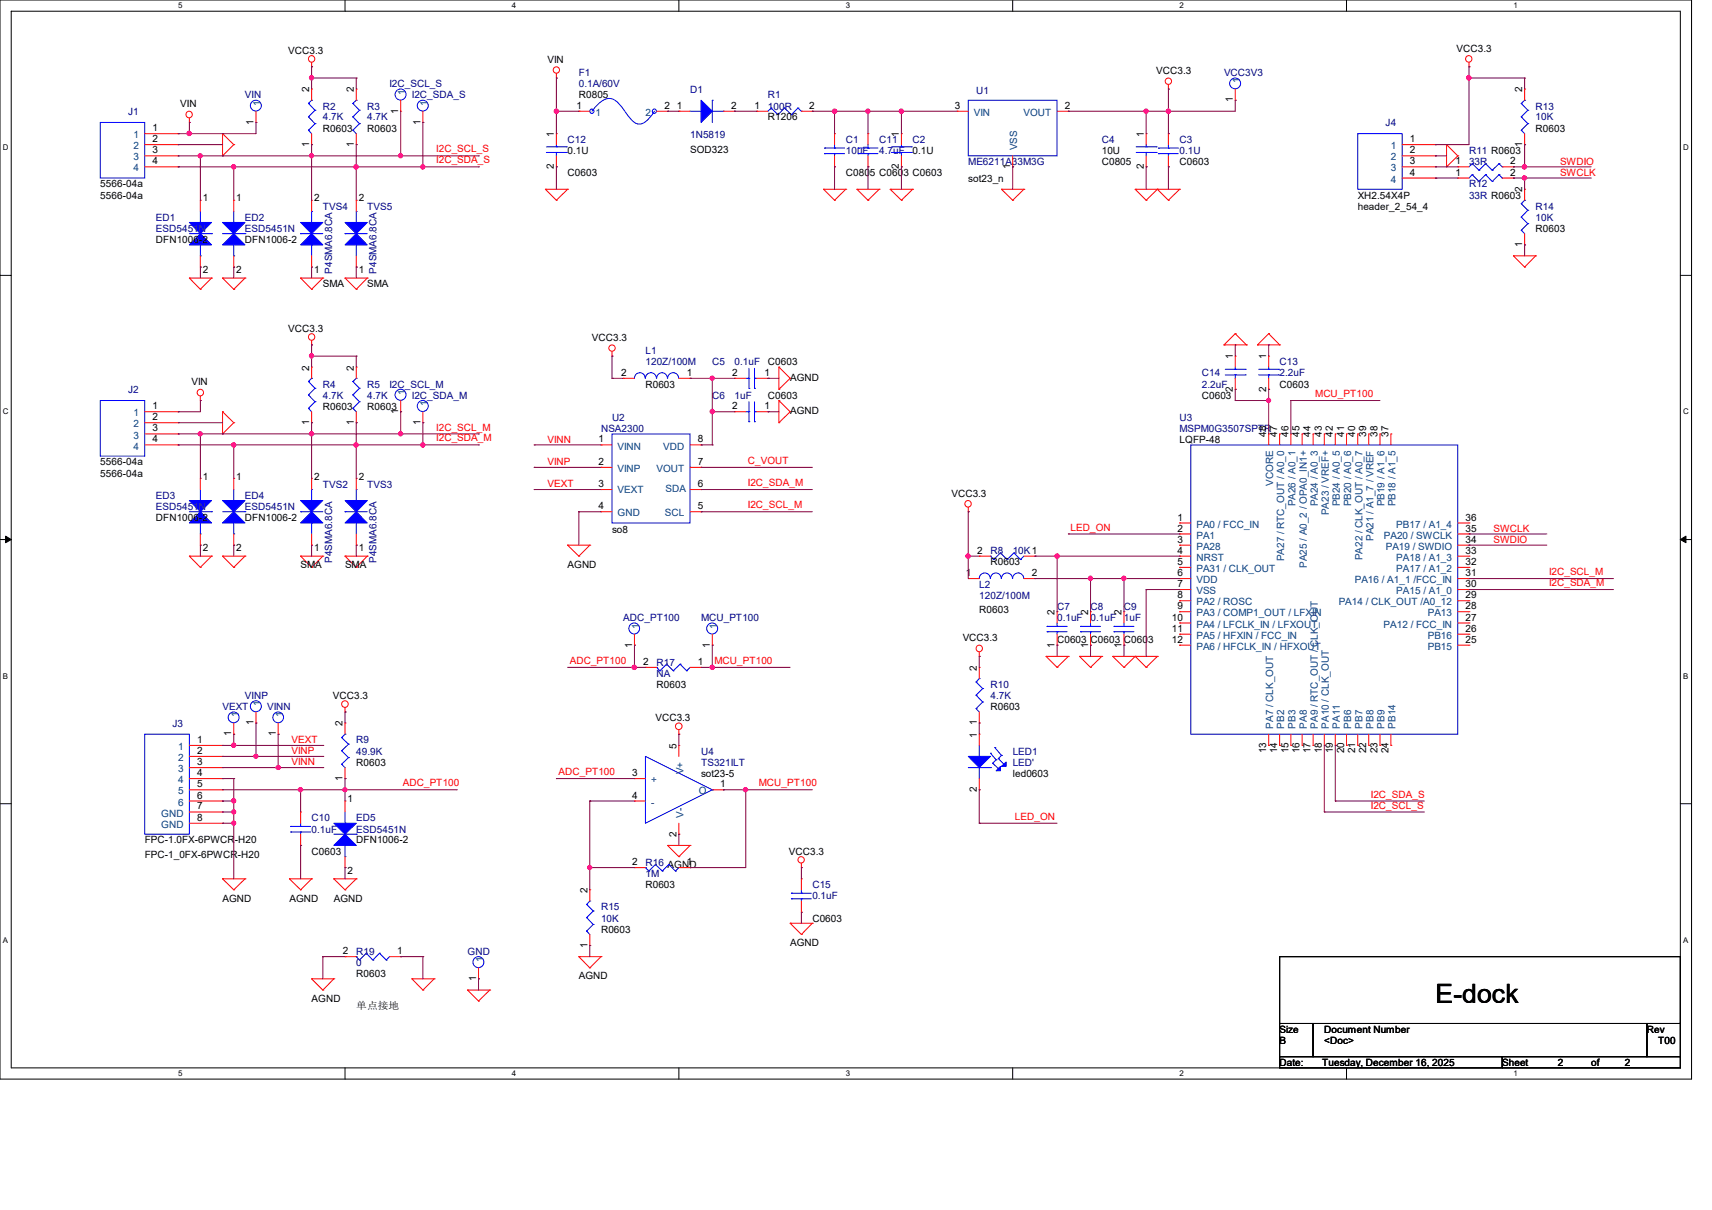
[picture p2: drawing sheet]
<svg xmlns="http://www.w3.org/2000/svg" width="297mm" height="210mm" viewBox="0 0 297 210" stroke-linecap="round" stroke-linejoin="round" font-family="sans-serif">
<defs><g id="words">
<text font-size="4.6" x="249" y="174">E-dock</text>
<g font-size="1.7">
<text x="50" y="9.4">VCC3.3</text>
<text x="95" y="10.9">VIN</text>
<text x="252.7" y="9">VCC3.3</text>
<text x="53.6" y="16" transform="rotate(-90 53.6 16)">2</text>
<text x="61.4" y="16" transform="rotate(-90 61.4 16)">2</text>
<text x="100.4" y="17.1">R0805</text>
<text x="200.6" y="12.8">VCC3.3</text>
<text x="213.9" y="17.8" transform="rotate(-90 213.9 17.8)">1</text>
<text x="264.1" y="16" transform="rotate(-90 264.1 16)">2</text>
<text x="26.5" y="22.8">1</text>
<text x="31.3" y="18.6">VIN</text>
<text x="44" y="21.6" transform="rotate(-90 44 21.6)">1</text>
<text x="56" y="22.9">R0603</text>
<text x="63.7" y="22.9">R0603</text>
<text x="69.1" y="19.7" transform="rotate(-90 69.1 19.7)">1</text>
<text x="72.9" y="21.6" transform="rotate(-90 72.9 21.6)">1</text>
<text x="96.1" y="23.7" transform="rotate(-90 96.1 23.7)">1</text>
<text x="100" y="18.9">1</text>
<text x="115.3" y="18.9">2</text>
<text x="117.4" y="18.9">1</text>
<text x="126.8" y="18.9">2</text>
<text x="130.9" y="18.9">1</text>
<text x="133.2" y="20.9">R1206</text>
<text x="140.4" y="18.9">2</text>
<text x="156" y="23.7" transform="rotate(-90 156 23.7)">1</text>
<text x="165.7" y="18.9">3</text>
<text x="184.7" y="18.9">2</text>
<text x="198.4" y="23.7" transform="rotate(-90 198.4 23.7)">1</text>
<text x="266.4" y="22.9">R0603</text>
<text x="26.5" y="24.7">2</text>
<text x="26.5" y="26.6">3</text>
<text x="26.5" y="28.5">4</text>
<text x="53.6" y="25.5" transform="rotate(-90 53.6 25.5)">1</text>
<text x="61.4" y="25.5" transform="rotate(-90 61.4 25.5)">1</text>
<text x="96.1" y="29.4" transform="rotate(-90 96.1 29.4)">2</text>
<text x="98.5" y="26.7">0.1U</text>
<text x="119.7" y="26.5">SOD323</text>
<text x="156" y="29.4" transform="rotate(-90 156 29.4)">2</text>
<text x="158.3" y="26.7">0.1U</text>
<text x="175.3" y="29.4" transform="rotate(-90 175.3 29.4)">1</text>
<text x="191.1" y="26.7">10U</text>
<text x="191.1" y="28.7">C0805</text>
<text x="198.4" y="29.4" transform="rotate(-90 198.4 29.4)">2</text>
<text x="204.6" y="28.7">C0603</text>
<text x="244.6" y="24.7">1</text>
<text x="244.6" y="26.6">2</text>
<text x="244.6" y="28.5">3</text>
<text x="252.5" y="28.5">1</text>
<text x="262" y="28.5">2</text>
<text x="264.1" y="25.5" transform="rotate(-90 264.1 25.5)">1</text>
<text x="17.4" y="34.5">5566-04a</text>
<text x="17.4" y="32.5">5566-04a</text>
<text x="35.2" y="35">1</text>
<text x="41" y="35">1</text>
<text x="54.5" y="35">2</text>
<text x="62.2" y="35">2</text>
<text x="98.5" y="30.6">C0603</text>
<text x="146.7" y="30.6">C080</text>
<text x="150.9" y="30.6">5 C060</text>
<text x="156.7" y="30.6">3 C0603</text>
<text x="168" y="31.5">sot23_n</text>
<text x="235.5" y="34.5">XH2.54X4P</text>
<text x="244.6" y="30.5">4</text>
<text x="252.5" y="30.5">1</text>
<text x="262" y="30.5">2</text>
<text x="264.1" y="33.4" transform="rotate(-90 264.1 33.4)">2</text>
<text x="235.5" y="36.4">header_2_54_4</text>
<text x="266.4" y="40.2">R0603</text>
<text x="27.1" y="42.2">DFN1006-2</text>
<text x="35.2" y="47.4">2</text>
<text x="41" y="47.4">2</text>
<text x="42.5" y="42.2">DFN1006-2</text>
<text x="54.5" y="47.4">1</text>
<text x="62.2" y="47.4">1</text>
<text x="264.1" y="42.9" transform="rotate(-90 264.1 42.9)">1</text>
<text x="56" y="49.9">SMA</text>
<text x="63.7" y="49.9">SMA</text>
<text x="50" y="57.6">VCC3.3</text>
<text x="102.7" y="59.1">VCC3.3</text>
<text x="53.6" y="64.3" transform="rotate(-90 53.6 64.3)">2</text>
<text x="61.4" y="64.3" transform="rotate(-90 61.4 64.3)">2</text>
<text x="107.7" y="65.2">2</text>
<text x="119.1" y="65.2">1</text>
<text x="127" y="65.2">2</text>
<text x="132.6" y="65.2">1</text>
<text x="133.2" y="63.4">C0603</text>
<text x="213.9" y="62.4" transform="rotate(-90 213.9 62.4)">1</text>
<text x="219.7" y="62.4" transform="rotate(-90 219.7 62.4)">1</text>
<text x="26.5" y="71">1</text>
<text x="33.2" y="66.9">VIN</text>
<text x="56" y="71.1">R0603</text>
<text x="63.7" y="71.1">R0603</text>
<text x="69.1" y="71.8" transform="rotate(-90 69.1 71.8)">1</text>
<text x="112" y="67.3">R0603</text>
<text x="127" y="71">2</text>
<text x="132.6" y="71">1</text>
<text x="133.2" y="69.2">C0603</text>
<text x="137.1" y="71.9">AGND</text>
<text x="137.1" y="66.1">AGND</text>
<text x="208.5" y="69.2">C0603</text>
<text x="213.9" y="68" transform="rotate(-90 213.9 68)">2</text>
<text x="219.7" y="68" transform="rotate(-90 219.7 68)">2</text>
<text x="222" y="67.3">C0603</text>
<text x="26.5" y="72.9">2</text>
<text x="26.5" y="74.9">3</text>
<text x="26.5" y="76.8">4</text>
<text x="53.6" y="73.8" transform="rotate(-90 53.6 73.8)">1</text>
<text x="61.4" y="73.8" transform="rotate(-90 61.4 73.8)">1</text>
<text x="72.9" y="73.8" transform="rotate(-90 72.9 73.8)">1</text>
<text x="103.8" y="76.8">1</text>
<text x="121.1" y="76.8">8</text>
<text x="204.6" y="76.9">LQFP-48</text>
<text x="219.7" y="75.9" transform="rotate(-90 219.7 75.9)">48</text>
<text x="221.6" y="75.9" transform="rotate(-90 221.6 75.9)">47</text>
<text x="223.5" y="75.9" transform="rotate(-90 223.5 75.9)">46</text>
<text x="225.5" y="75.9" transform="rotate(-90 225.5 75.9)">45</text>
<text x="227.4" y="75.9" transform="rotate(-90 227.4 75.9)">44</text>
<text x="229.3" y="75.9" transform="rotate(-90 229.3 75.9)">43</text>
<text x="231.2" y="75.9" transform="rotate(-90 231.2 75.9)">42</text>
<text x="233.2" y="75.9" transform="rotate(-90 233.2 75.9)">41</text>
<text x="235.1" y="75.9" transform="rotate(-90 235.1 75.9)">40</text>
<text x="237" y="75.9" transform="rotate(-90 237 75.9)">39</text>
<text x="239" y="75.9" transform="rotate(-90 239 75.9)">38</text>
<text x="240.9" y="75.9" transform="rotate(-90 240.9 75.9)">37</text>
<text x="17.4" y="80.8">5566-04a</text>
<text x="17.4" y="82.7">5566-04a</text>
<text x="35.2" y="83.2">1</text>
<text x="41" y="83.2">1</text>
<text x="54.5" y="83.2">2</text>
<text x="62.2" y="83.2">2</text>
<text x="103.8" y="80.7">2</text>
<text x="121.1" y="80.7">7</text>
<text x="103.8" y="84.5">3</text>
<text x="103.8" y="88.4">4</text>
<text x="121.1" y="88.4">5</text>
<text x="121.1" y="84.5">6</text>
<text x="165.1" y="86.2">VCC3.3</text>
<text x="27.1" y="90.4">DFN1006-2</text>
<text x="35.2" y="95.6">2</text>
<text x="41" y="95.6">2</text>
<text x="42.5" y="90.4">DFN1006-2</text>
<text x="54.5" y="95.6">1</text>
<text x="62.2" y="95.6">1</text>
<text x="106.2" y="92.5">so8</text>
<text x="204.3" y="90.3">1</text>
<text x="204.3" y="92.2">2</text>
<text x="204.3" y="94.2">3</text>
<text x="254.3" y="94.2">34</text>
<text x="254.3" y="92.2">35</text>
<text x="254.3" y="90.3">36</text>
<text x="52.2" y="98.6">SMA</text>
<text x="59.9" y="98.6">SMA</text>
<text x="98.5" y="98.6">AGND</text>
<text x="167.6" y="100">1</text>
<text x="169.5" y="96.1">2</text>
<text x="171.8" y="98.1">R0603</text>
<text x="179" y="100">2</text>
<text x="204.3" y="96.1">4</text>
<text x="204.3" y="98">5</text>
<text x="204.3" y="100">6</text>
<text x="204.3" y="101.9">7</text>
<text x="254.3" y="101.9">30</text>
<text x="254.3" y="100">31</text>
<text x="254.3" y="98">32</text>
<text x="254.3" y="96.1">33</text>
<text x="169.9" y="106.4">R0603</text>
<text x="183" y="106.8" transform="rotate(-90 183 106.8)">2</text>
<text x="188.8" y="106.8" transform="rotate(-90 188.8 106.8)">2</text>
<text x="194.6" y="106.8" transform="rotate(-90 194.6 106.8)">2</text>
<text x="203.3" y="107.7">10</text>
<text x="204.3" y="103.8">8</text>
<text x="204.3" y="105.7">9</text>
<text x="254.3" y="107.7">27</text>
<text x="254.3" y="105.7">28</text>
<text x="254.3" y="103.8">29</text>
<text x="109.6" y="112.4" transform="rotate(-90 109.6 112.4)">1</text>
<text x="123.1" y="112.4" transform="rotate(-90 123.1 112.4)">1</text>
<text x="167" y="111.3">VCC3.3</text>
<text x="183" y="112.4" transform="rotate(-90 183 112.4)">1</text>
<text x="183.4" y="111.7">C0603 C0603 C060</text>
<text x="188.8" y="112.4" transform="rotate(-90 188.8 112.4)">1</text>
<text x="194.6" y="112.4" transform="rotate(-90 194.6 112.4)">1</text>
<text x="199.2" y="111.7">3</text>
<text x="203.3" y="109.6">11</text>
<text x="203.3" y="111.5">12</text>
<text x="254.3" y="111.5">25</text>
<text x="254.3" y="109.6">26</text>
<text x="111.6" y="115.4">2</text>
<text x="113.9" y="119.4">R0603</text>
<text x="121.1" y="115.4">1</text>
<text x="169.5" y="116.4" transform="rotate(-90 169.5 116.4)">2</text>
<text x="44" y="125.9" transform="rotate(-90 44 125.9)">1</text>
<text x="57.7" y="121.3">VCC3.3</text>
<text x="113.7" y="125.2">VCC3.3</text>
<text x="169.5" y="125.9" transform="rotate(-90 169.5 125.9)">1</text>
<text x="171.8" y="123.2">R0603</text>
<text x="34.2" y="128.9">1</text>
<text x="34.2" y="130.9">2</text>
<text x="40.1" y="127.8" transform="rotate(-90 40.1 127.8)">1</text>
<text x="47.8" y="127.8" transform="rotate(-90 47.8 127.8)">1</text>
<text x="59.4" y="126.1" transform="rotate(-90 59.4 126.1)">2</text>
<text x="117.3" y="129.9" transform="rotate(-90 117.3 129.9)">5</text>
<text x="169.5" y="128" transform="rotate(-90 169.5 128)">1</text>
<text x="219.7" y="130.7" transform="rotate(-90 219.7 130.7)">13</text>
<text x="221.6" y="130.7" transform="rotate(-90 221.6 130.7)">14</text>
<text x="223.5" y="130.7" transform="rotate(-90 223.5 130.7)">15</text>
<text x="225.5" y="130.7" transform="rotate(-90 225.5 130.7)">16</text>
<text x="227.4" y="130.7" transform="rotate(-90 227.4 130.7)">17</text>
<text x="229.3" y="130.7" transform="rotate(-90 229.3 130.7)">18</text>
<text x="231.2" y="130.7" transform="rotate(-90 231.2 130.7)">19</text>
<text x="233.2" y="130.7" transform="rotate(-90 233.2 130.7)">20</text>
<text x="235.1" y="130.7" transform="rotate(-90 235.1 130.7)">21</text>
<text x="237" y="130.7" transform="rotate(-90 237 130.7)">22</text>
<text x="239" y="130.7" transform="rotate(-90 239 130.7)">23</text>
<text x="240.9" y="130.7" transform="rotate(-90 240.9 130.7)">24</text>
<text x="34.2" y="132.8">3</text>
<text x="34.2" y="134.7">4</text>
<text x="34.2" y="136.7">5</text>
<text x="59.4" y="135.6" transform="rotate(-90 59.4 135.6)">1</text>
<text x="61.8" y="132.9">R0603</text>
<text x="109.6" y="134.7">3</text>
<text x="121.6" y="134.8">sot23-5</text>
<text x="124.9" y="136.7">1</text>
<text x="169.5" y="137.5" transform="rotate(-90 169.5 137.5)">2</text>
<text x="175.7" y="134.8">led0603</text>
<text x="34.2" y="138.6">6</text>
<text x="34.2" y="140.4">7</text>
<text x="34.2" y="142.5">8</text>
<text x="60.3" y="139.2">1</text>
<text x="109.6" y="138.6">4</text>
<text x="25.1" y="146.4">FPC-1.0FX-6PWCR</text>
<text x="25.1" y="148.9">FPC-1_0FX-6PWCR-H20</text>
<text x="40.7" y="146.4">-H20</text>
<text x="54.1" y="148.3">C0603</text>
<text x="61.8" y="146.4">DFN1006-2</text>
<text x="117.3" y="145.2" transform="rotate(-90 117.3 145.2)">2</text>
<text x="136.9" y="148.3">VCC3.3</text>
<text x="60.3" y="151.6">2</text>
<text x="101.9" y="155" transform="rotate(-90 101.9 155)">2</text>
<text x="109.6" y="150.2">2</text>
<text x="112" y="154.1">R0603</text>
<text x="38.6" y="156.5">AGND</text>
<text x="50.2" y="156.5">AGND</text>
<text x="57.9" y="156.5">AGND</text>
<text x="104.3" y="161.8">R0603</text>
<text x="140.9" y="159.9">C0603</text>
<text x="59.5" y="165.6">2</text>
<text x="68.9" y="165.6">1</text>
<text x="101.9" y="164.5" transform="rotate(-90 101.9 164.5)">1</text>
<text x="137.1" y="164.2">AGND</text>
<text x="54.1" y="173.8">AGND</text>
<text x="61.8" y="169.6">R0603</text>
<text x="82.6" y="170.3" transform="rotate(-90 82.6 170.3)">1</text>
<text x="100.4" y="170">AGND</text>
<text x="61.8" y="175.1">单点接地</text>
<text x="222" y="179.2">Size</text>
<text x="229.7" y="179.2">Document Number</text>
<text x="285.7" y="179.2">Rev</text>
<text x="222" y="185">Date:</text>
<text x="222" y="181.1">B</text>
<text x="229.4" y="185">Tuesday, December 16, 2025</text>
<text x="229.7" y="181.1">&lt;Doc&gt;</text>
<text x="260.6" y="185">Sheet</text>
<text x="270.3" y="185">2</text>
<text x="276.1" y="185">of</text>
<text x="281.9" y="185">2</text>
<text x="287.7" y="181.1">T00</text>
</g>
<g font-size="1.7" fill="#000080">
<text x="42.5" y="17.1">VIN</text>
<text x="67.6" y="15.2">I2C_SCL_S</text>
<text x="71.5" y="17.1">I2C_SDA_S</text>
<text x="100.4" y="13.2">F1</text>
<text x="100.4" y="15.2">0.1A/60V</text>
<text x="119.7" y="16.1">D1</text>
<text x="133.2" y="17.1">R1</text>
<text x="169.3" y="16.3">U1</text>
<text x="212.3" y="13.2">VCC3V3</text>
<text x="22.2" y="20">J1</text>
<text x="56" y="19">R2</text>
<text x="56" y="20.9">4.7K</text>
<text x="63.7" y="19">R3</text>
<text x="63.7" y="20.9">4.7K</text>
<text x="133.2" y="19">100R</text>
<text x="240.4" y="21.9">J4</text>
<text x="266.4" y="19">R13</text>
<text x="266.4" y="20.9">10K</text>
<text x="98.5" y="24.8">C12</text>
<text x="119.7" y="24">1N5819</text>
<text x="146.7" y="24.8">C1</text>
<text x="146.7" y="26.7">10uF</text>
<text x="152.5" y="24.8">C11</text>
<text x="152.5" y="26.7">4.7uF</text>
<text x="158.3" y="24.8">C2</text>
<text x="168" y="28.7">ME6211A33M3G</text>
<text x="191.1" y="24.8">C4</text>
<text x="204.6" y="24.8">C3</text>
<text x="204.6" y="26.7">0.1U</text>
<text x="254.8" y="26.7">R11 R0603</text>
<text x="254.8" y="28.7">33R</text>
<text x="254.8" y="32.5">R12</text>
<text x="254.8" y="34.5">33R R0603</text>
<text x="27.1" y="38.3">ED1</text>
<text x="27.1" y="40.2">ESD5451N</text>
<text x="42.5" y="38.3">ED2</text>
<text x="42.5" y="40.2">ESD5451N</text>
<text x="56" y="36.4">TVS4</text>
<text x="63.7" y="36.4">TVS5</text>
<text x="266.4" y="36.4">R14</text>
<text x="266.4" y="38.3">10K</text>
<text x="57.6" y="47.5" transform="rotate(-90 57.6 47.5)">P4SMA6.8CA</text>
<text x="65.3" y="47.5" transform="rotate(-90 65.3 47.5)">P4SMA6.8CA</text>
<text x="112" y="61.5">L1</text>
<text x="112" y="63.4">120Z/100M</text>
<text x="123.6" y="63.4">C5</text>
<text x="127.4" y="63.4">0.1uF</text>
<text x="208.5" y="65.3">C14</text>
<text x="222" y="63.4">C13</text>
<text x="222" y="65.3">2.2uF</text>
<text x="22.2" y="68.2">J2</text>
<text x="56" y="67.3">R4</text>
<text x="56" y="69.2">4.7K</text>
<text x="63.7" y="67.3">R5</text>
<text x="63.7" y="69.2">4.7K</text>
<text x="67.6" y="67.3">I2C_SCL_M</text>
<text x="71.5" y="69.2">I2C_SDA_M</text>
<text x="123.6" y="69.2">C6</text>
<text x="127.4" y="69.2">1uF</text>
<text x="208.5" y="67.3">2.2uF</text>
<text x="104.3" y="75">NSA2300</text>
<text x="106.2" y="73.1">U2</text>
<text x="204.6" y="73.1">U3</text>
<text x="204.6" y="75">MSPM0G3507SPTR</text>
<text x="27.1" y="86.6">ED3</text>
<text x="27.1" y="88.5">ESD5451N</text>
<text x="42.5" y="86.6">ED4</text>
<text x="42.5" y="88.5">ESD5451N</text>
<text x="56" y="84.6">TVS2</text>
<text x="63.7" y="84.6">TVS3</text>
<text x="57.6" y="97.7" transform="rotate(-90 57.6 97.7)">P4SMA6.8CA</text>
<text x="65.3" y="97.7" transform="rotate(-90 65.3 97.7)">P4SMA6.8CA</text>
<text x="171.8" y="96.2">R8</text>
<text x="175.7" y="96.2">10K1</text>
<text x="108.1" y="107.8">ADC_PT100</text>
<text x="121.6" y="107.8">MCU_PT100</text>
<text x="169.9" y="102">L2</text>
<text x="169.9" y="103.9">120Z/100M</text>
<text x="183.4" y="105.9">C7</text>
<text x="183.4" y="107.8">0.1uF</text>
<text x="189.2" y="105.9">C8</text>
<text x="189.2" y="107.8">0.1uF</text>
<text x="195" y="105.9">C9</text>
<text x="195" y="107.8">1uF</text>
<text x="113.9" y="115.5">R17</text>
<text x="113.9" y="117.4">NA</text>
<text x="171.8" y="119.4">R10</text>
<text x="38.6" y="123.2">VEXT</text>
<text x="42.5" y="121.3">VINP</text>
<text x="46.4" y="123.2">VINN</text>
<text x="171.8" y="121.3">4.7K</text>
<text x="29.9" y="126.2">J3</text>
<text x="61.8" y="129">R9</text>
<text x="61.8" y="131">49.9K</text>
<text x="121.6" y="131">U4</text>
<text x="175.7" y="131">LED1</text>
<text x="121.6" y="132.9">TS321ILT</text>
<text x="175.7" y="132.9">LED'</text>
<text x="54.1" y="142.5">C10</text>
<text x="61.8" y="142.5">ED5</text>
<text x="54.1" y="144.5">0.1uF</text>
<text x="61.8" y="144.5">ESD5451N</text>
<text x="112" y="150.3">R16 AGN1D</text>
<text x="112" y="152.2">1M</text>
<text x="140.9" y="154.1">C15</text>
<text x="104.3" y="158">R15</text>
<text x="104.3" y="159.9">10K</text>
<text x="140.9" y="156">0.1uF</text>
<text x="61.8" y="165.7">R19</text>
<text x="61.8" y="167.6">0</text>
<text x="81.1" y="165.7">GND</text>
</g>
<g font-size="1.7" fill="#004080">
<text x="70.3" y="16.4" transform="rotate(-90 70.3 16.4)">1</text>
<text x="215.1" y="14.5" transform="rotate(-90 215.1 14.5)">1</text>
<text x="45.2" y="18.3" transform="rotate(-90 45.2 18.3)">1</text>
<text x="74.2" y="18.3" transform="rotate(-90 74.2 18.3)">1</text>
<text x="103.3" y="20.1">1</text>
<text x="112" y="20.1">2</text>
<text x="169" y="20.1">VIN</text>
<text x="177.5" y="20.1">VOUT</text>
<text x="23.2" y="24">1</text>
<text x="23.2" y="25.9">2</text>
<text x="23.2" y="27.9">3</text>
<text x="23.2" y="29.8">4</text>
<text x="176.5" y="26.1" transform="rotate(-90 176.5 26.1)">VSS</text>
<text x="241.3" y="25.9">1</text>
<text x="241.3" y="27.9">2</text>
<text x="241.3" y="29.8">3</text>
<text x="241.3" y="31.7">4</text>
<text x="70.3" y="68.5" transform="rotate(-90 70.3 68.5)">1</text>
<text x="74.2" y="70.5" transform="rotate(-90 74.2 70.5)">1</text>
<text x="23.2" y="72.3">1</text>
<text x="23.2" y="74.2">2</text>
<text x="23.2" y="76.1">3</text>
<text x="23.2" y="78">4</text>
<text x="107.1" y="78">VINN</text>
<text x="107.1" y="81.9">VINP</text>
<text x="113.9" y="81.9">VOUT</text>
<text x="115.1" y="78">VDD</text>
<text x="107.1" y="85.6">VEXT</text>
<text x="107.1" y="89.6">GND</text>
<text x="115.4" y="89.6">SCL</text>
<text x="115.4" y="85.4">SDA</text>
<text x="220.9" y="84.3" transform="rotate(-90 220.9 84.3)">VCORE</text>
<text x="224.7" y="87.9" transform="rotate(-90 224.7 87.9)">PA26 / A0_1</text>
<text x="228.6" y="87.9" transform="rotate(-90 228.6 87.9)">PA24 / A0_3</text>
<text x="230.5" y="89.4" transform="rotate(-90 230.5 89.4)">PA23 / VREF+</text>
<text x="232.5" y="87.9" transform="rotate(-90 232.5 87.9)">PB24 / A0_5</text>
<text x="234.4" y="87.9" transform="rotate(-90 234.4 87.9)">PB20 / A0_6</text>
<text x="240.2" y="87.9" transform="rotate(-90 240.2 87.9)">PB19 / A1_6</text>
<text x="242.1" y="87.9" transform="rotate(-90 242.1 87.9)">PB18 / A1_5</text>
<text x="207.6" y="91.6">PA0 / FCC_IN</text>
<text x="207.6" y="93.5">PA1</text>
<text x="207.6" y="95.4">PA28</text>
<text x="238.3" y="93.9" transform="rotate(-90 238.3 93.9)">PA21 / A1_7 / VREF</text>
<text x="240.1" y="93.5">PA20 / SWCLK</text>
<text x="240.4" y="95.4">PA19 / SWDIO</text>
<text x="242.2" y="91.6">PB17 / A1_4</text>
<text x="207.6" y="97.3">NRST</text>
<text x="207.6" y="99.3">PA31 / CLK_OUT</text>
<text x="207.6" y="101.2">VDD</text>
<text x="222.8" y="97.4" transform="rotate(-90 222.8 97.4)">PA27 / RTC_OUT / A0_0</text>
<text x="226.7" y="98.6" transform="rotate(-90 226.7 98.6)">PA25 / A0_2 / OPA0_IN1+</text>
<text x="235" y="101.2">PA16 / A1_1 /FCC_IN</text>
<text x="236.3" y="97.2" transform="rotate(-90 236.3 97.2)">PA22 / CLK_OUT / A0_7</text>
<text x="242.2" y="99.3">PA17 / A1_2</text>
<text x="242.2" y="97.3">PA18 / A1_3</text>
<text x="207.6" y="103.1">VSS</text>
<text x="207.6" y="105.1">PA2 / ROSC</text>
<text x="207.6" y="107">PA3 / COMP1_OUT / LFXIN</text>
<text x="232.2" y="105.1">PA14 / CLK_OUT /A0_12</text>
<text x="242.2" y="103.1">PA15 / A1_0</text>
<text x="247.7" y="107">PA13</text>
<text x="110.9" y="109.1" transform="rotate(-90 110.9 109.1)">1</text>
<text x="124.4" y="109.1" transform="rotate(-90 124.4 109.1)">1</text>
<text x="207.6" y="108.9">PA4 / LFCLK_IN / LFXOUT</text>
<text x="207.6" y="110.9">PA5 / HFXIN / FCC_IN</text>
<text x="207.6" y="112.8">PA6 / HFCLK_IN / HFXOUT</text>
<text x="240" y="108.9">PA12 / FCC_IN</text>
<text x="247.7" y="112.8">PB15</text>
<text x="247.7" y="110.9">PB16</text>
<text x="41.4" y="124.5" transform="rotate(-90 41.4 124.5)">1</text>
<text x="45.2" y="122.6" transform="rotate(-90 45.2 122.6)">1</text>
<text x="49.1" y="124.5" transform="rotate(-90 49.1 124.5)">1</text>
<text x="30.9" y="130.2">1</text>
<text x="220.9" y="126.4" transform="rotate(-90 220.9 126.4)">PA7 / CLK_OUT</text>
<text x="222.8" y="126.4" transform="rotate(-90 222.8 126.4)">PB2</text>
<text x="224.7" y="126.4" transform="rotate(-90 224.7 126.4)">PB3</text>
<text x="226.7" y="126.4" transform="rotate(-90 226.7 126.4)">PA8</text>
<text x="228.6" y="126.4" transform="rotate(-90 228.6 126.4)">PA9 / RTC_OUT / CLK_OUT</text>
<text x="230.5" y="126.4" transform="rotate(-90 230.5 126.4)">PA10 / CLK_OUT</text>
<text x="232.5" y="126.4" transform="rotate(-90 232.5 126.4)">PA11</text>
<text x="234.4" y="126.4" transform="rotate(-90 234.4 126.4)">PB6</text>
<text x="236.3" y="126.4" transform="rotate(-90 236.3 126.4)">PB7</text>
<text x="238.3" y="126.4" transform="rotate(-90 238.3 126.4)">PB8</text>
<text x="240.2" y="126.4" transform="rotate(-90 240.2 126.4)">PB9</text>
<text x="242.1" y="126.4" transform="rotate(-90 242.1 126.4)">PB14</text>
<text x="30.9" y="132.1">2</text>
<text x="30.9" y="134">3</text>
<text x="30.9" y="135.9">4</text>
<text x="30.9" y="137.9">5</text>
<text x="112.9" y="135.9">+</text>
<text x="118.6" y="134.4" transform="rotate(-90 118.6 134.4)">V+</text>
<text x="121.2" y="137.9">O</text>
<text x="28" y="141.7">GND</text>
<text x="28" y="143.7">GND</text>
<text x="30.9" y="139.8">6</text>
<text x="112.9" y="139.8">-</text>
<text x="118.6" y="141.9" transform="rotate(-90 118.6 141.9)">V-</text>
<text x="83.8" y="167" transform="rotate(-90 83.8 167)">1</text>
</g>
<g font-size="1.7" fill="#f00">
<text x="75.7" y="26.5">I2C_SCL_S</text>
<text x="75.7" y="28.4">I2C_SDA_S</text>
<text x="270.6" y="28.6">SWDIO</text>
<text x="270.6" y="30.5">SWCLK</text>
<text x="228.2" y="68.9">MCU_PT100</text>
<text x="75.7" y="74.7">I2C_SCL_M</text>
<text x="75.7" y="76.6">I2C_SDA_M</text>
<text x="95" y="76.8">VINN</text>
<text x="95" y="80.7">VINP</text>
<text x="129.8" y="80.5">C_VOUT</text>
<text x="95" y="84.6">VEXT</text>
<text x="129.8" y="84.4">I2C_SDA_M</text>
<text x="129.8" y="88.2">I2C_SCL_M</text>
<text x="185.7" y="92.1">LED_ON</text>
<text x="259.1" y="92.3">SWCLK</text>
<text x="259.1" y="94.2">SWDIO</text>
<text x="268.7" y="99.8">I2C_SCL_M</text>
<text x="268.7" y="101.7">I2C_SDA_M</text>
<text x="98.8" y="115.2">ADC_PT100</text>
<text x="124" y="115.2">MCU_PT100</text>
<text x="50.6" y="129">VEXT</text>
<text x="50.6" y="130.9">VINP</text>
<text x="50.6" y="132.8">VINN</text>
<text x="69.9" y="136.5">ADC_PT100</text>
<text x="96.9" y="134.5">ADC_PT100</text>
<text x="131.7" y="136.5">MCU_PT100</text>
<text x="176.1" y="142.3">LED_ON</text>
<text x="237.8" y="138.4">I2C_SDA_S</text>
<text x="237.8" y="140.3">I2C_SCL_S</text>
</g>
<g font-size="1.4">
<text x="30.9" y="1.4">5</text>
<text x="88.8" y="1.4">4</text>
<text x="146.7" y="1.4">3</text>
<text x="204.6" y="1.4">2</text>
<text x="262.6" y="1.4">1</text>
<text x=".5" y="26.1">D</text>
<text x="292" y="26.1">D</text>
<text x=".5" y="71.9">C</text>
<text x="292" y="71.9">C</text>
<text x=".5" y="117.8">B</text>
<text x="292" y="117.8">B</text>
<text x=".5" y="163.6">A</text>
<text x="292" y="163.6">A</text>
<text x="30.9" y="186.8">5</text>
<text x="88.8" y="186.8">4</text>
<text x="146.7" y="186.8">3</text>
<text x="204.6" y="186.8">2</text>
<text x="262.6" y="186.8">1</text>
</g>
</g></defs>
<g fill="none" stroke="#000" stroke-width=".17">
<path d="M0 0h293.5v187.3h-293.5zM1.9 1.9h289.6v183.4h-289.6zM59.9 0v1.9M117.8 0v1.9M175.7 0v1.9M233.6 0v1.9M0 47.8h1.9M291.5 47.8h2M0 93.6h1.9M1 93l.9 .6-.9 .6zM291.5 93.6l1-.6v1.2zM291.5 93.6h2"/>
<path d="M0 139.5h1.9M291.5 139.5h2M222 166h69.5v11.6h-69.5zM222 177.6h5.8v5.8h-5.8zM227.8 177.6h57.9v5.8h-57.9zM285.7 177.6h5.8v5.8h-5.8zM59.9 185.3v2M117.8 185.3v2M175.7 185.3v2M222 183.4h38.6v1.9h-38.6zM233.6 185.3v2M260.6 183.4h30.9v1.9h-30.9z"/>
</g>
<path d="M1 93l.9 .6-.9 .6zM291.5 93.6l1-.6v1.2z" fill="#000"/>
<g fill="none" stroke="#f00" stroke-width=".17">
<path d="M54.1 11.6h.1M54.1 10.8v.8M96.5 13.5h.1M96.5 12.7v.8M202.7 15.5h.1M202.7 14.7v.8M254.8 11.6h.1M254.8 10.8v.8M32.9 21.3h.1M32.9 20.5v.8M38.6 23.2h.1M38.6 27.1h.1"/>
<path d="M38.6 23.2v3.9M38.6 23.2l2 1.9M40.6 25.1h.1M40.6 25.1l-2 2M94.6 32.9h.1M94.6 32.9h3.9M94.6 32.9l1.9 1.9M96.5 34.8h.1M98.5 32.9h.1M98.5 32.9l-2 1.9M142.9 32.9h.1M142.9 32.9h3.8"/>
<path d="M142.9 32.9l1.9 1.9M144.8 34.8h.1M146.7 32.9h.1M146.7 32.9l-1.9 1.9M148.7 32.9h.1M148.7 32.9h3.8M148.7 32.9l1.9 1.9M150.6 34.8h.1M152.5 32.9h.1M152.5 32.9l-1.9 1.9M154.4 32.9h.1M154.4 32.9h3.9"/>
<path d="M154.4 32.9l2 1.9M156.4 34.8h.1M158.3 32.9h.1M158.3 32.9l-1.9 1.9M173.7 32.9h.1M173.7 32.9h3.9M173.7 32.9l2 1.9M175.7 34.8h.1M177.6 32.9h.1M177.6 32.9l-1.9 1.9M196.9 32.9h.1M196.9 32.9h7.7"/>
<path d="M196.9 32.9l1.9 1.9M198.8 34.8h.1M200.8 32.9h.1M200.8 32.9l-2 1.9M200.8 32.9l1.9 1.9M202.7 34.8h.1M204.6 32.9h.1M204.6 32.9l-1.9 1.9M251 25.1h.1M251 29h.1M251 25.1v3.9M251 25.1l1.9 2"/>
<path d="M252.9 27.1h.1M252.9 27.1l-1.9 1.9M32.9 48.3h.1M32.9 48.3h3.8M32.9 48.3l1.9 1.9M34.8 50.2h.1M36.7 48.3h.1M36.7 48.3l-1.9 1.9M38.6 48.3h.1M38.6 48.3h3.9M38.6 48.3l2 1.9M40.6 50.2h.1"/>
<path d="M42.5 48.3h.1M42.5 48.3l-1.9 1.9M52.2 48.3h.1M52.2 48.3h3.8M52.2 48.3l1.9 1.9M54.1 50.2h.1M54.1 59.9h.1M54.1 59.1v.8M56 48.3h.1M56 48.3l-1.9 1.9M59.9 48.3h.1M59.9 48.3h3.8"/>
<path d="M59.9 48.3l1.9 1.9M61.8 50.2h.1M63.7 48.3h.1M63.7 48.3l-1.9 1.9M212.3 59.9h.1M212.3 59.9h3.9M214.3 57.9h.1M214.3 57.9l-2 2M214.3 57.9l1.9 2M216.2 59.9h.1M218.1 59.9h.1M218.1 59.9h3.9"/>
<path d="M220.1 57.9h.1M220.1 57.9l-2 2M220.1 57.9l1.9 2M222 59.9h.1M262.6 44.4h.1M262.6 44.4h3.8M262.6 44.4l1.9 2M264.5 46.4h.1M266.4 44.4h.1M266.4 44.4l-1.9 2M34.8 69.5h.1M34.8 68.7v.8"/>
<path d="M38.6 71.5h.1M38.6 75.3h.1M38.6 71.5v3.8M38.6 71.5l2 1.9M40.6 73.4h.1M40.6 73.4l-2 1.9M106.2 61.8h.1M106.2 61v.8M135.1 69.5h.1M135.1 73.4h.1M135.1 63.7h.1M135.1 67.6h.1"/>
<path d="M135.1 63.7v3.9M135.1 69.5v3.9M135.1 69.5l2 2M135.1 63.7l2 2M137.1 71.5h.1M137.1 65.7h.1M137.1 71.5l-2 1.9M137.1 65.7l-2 1.9M220.1 75.3h.1M220.1 75.3v1.9M222 75.3h.1M222 75.3v1.9"/>
<path d="M223.9 75.3h.1M223.9 75.3v1.9M225.9 75.3h.1M225.9 75.3v1.9M227.8 75.3h.1M227.8 75.3v1.9M229.7 75.3h.1M229.7 75.3v1.9M231.6 75.3h.1M231.6 75.3v1.9M233.6 75.3h.1M233.6 75.3v1.9"/>
<path d="M235.5 75.3h.1M235.5 75.3v1.9M237.4 75.3h.1M237.4 75.3v1.9M239.4 75.3h.1M239.4 75.3v1.9M241.3 75.3h.1M241.3 75.3v1.9M32.9 96.5h.1M32.9 96.5h3.8M32.9 96.5l1.9 2M34.8 98.5h.1"/>
<path d="M36.7 96.5h.1M36.7 96.5l-1.9 2M38.6 96.5h.1M38.6 96.5h3.9M38.6 96.5l2 2M40.6 98.5h.1M42.5 96.5h.1M42.5 96.5l-1.9 2M52.2 96.5h.1M52.2 96.5h3.8M52.2 96.5l1.9 2M54.1 98.5h.1"/>
<path d="M56 96.5h.1M56 96.5l-1.9 2M59.9 96.5h.1M59.9 96.5h3.8M59.9 96.5l1.9 2M61.8 98.5h.1M63.7 96.5h.1M63.7 96.5l-1.9 2M98.5 94.6h.1M98.5 94.6h3.8M98.5 94.6l1.9 1.9M100.4 96.5h.1"/>
<path d="M102.3 94.6h.1M102.3 94.6l-1.9 1.9M168 88.8h.1M168 88.1v.7M169.9 96.5h.1M169.9 96.5h1.9M177.6 96.5h1.9M179.5 96.5h.1M204.6 90.8h.1M204.6 92.7h.1M204.6 94.6h.1M204.6 96.5h.1"/>
<path d="M204.6 98.5h.1M204.6 96.5h2M204.6 94.6h2M204.6 90.8h2M204.6 92.7h2M204.6 98.5h2M252.9 96.5h1.9M252.9 94.6h1.9M252.9 90.8h1.9M252.9 92.7h1.9M252.9 98.5h1.9M254.8 98.5h.1"/>
<path d="M254.8 96.5h.1M254.8 94.6h.1M254.8 92.7h.1M254.8 90.8h.1M110.1 112h.1M110.1 110.1v1.9M169.9 113.9h.1M169.9 115.8h.1M169.9 113.2v.7M169.9 115.8v2M181.5 113.9h.1M181.5 113.9h3.8"/>
<path d="M181.5 113.9l1.9 1.9M183.4 115.8h.1M185.3 113.9h.1M185.3 113.9l-1.9 1.9M187.3 113.9h.1M187.3 113.9h3.8M187.3 113.9l1.9 1.9M189.2 115.8h.1M189.2 112h.1M189.2 106.2h.1M189.2 106.2v1.9M189.2 110.1v1.9"/>
<path d="M191.1 113.9h.1M191.1 113.9l-1.9 1.9M193 113.9h.1M193 113.9h7.8M193 113.9l2 1.9M195 115.8h.1M196.9 113.9h.1M196.9 113.9l-1.9 1.9M196.9 113.9l1.9 1.9M198.8 115.8h.1M200.8 113.9h.1M200.8 113.9l-2 1.9"/>
<path d="M204.6 100.4h.1M204.6 102.3h.1M204.6 104.3h.1M204.6 106.2h.1M204.6 108.1h.1M204.6 110.1h.1M204.6 112h.1M204.6 100.4h2M204.6 102.3h2M204.6 104.3h2M204.6 106.2h2M204.6 108.1h2"/>
<path d="M204.6 110.1h2M204.6 112h2M252.9 100.4h1.9M252.9 102.3h1.9M252.9 104.3h1.9M252.9 106.2h1.9M252.9 108.1h1.9M252.9 110.1h1.9M252.9 112h1.9M254.8 112h.1M254.8 110.1h.1M254.8 108.1h.1"/>
<path d="M254.8 106.2h.1M254.8 104.3h.1M254.8 102.3h.1M254.8 100.4h.1M59.9 123.6h.1M59.9 135.1h.1M59.9 125.5h.1M59.9 122.8v.8M59.9 125.5v1.9M59.9 133.2v1.9M117.8 127.4h.1M117.8 126.7v.7"/>
<path d="M169.9 125.5h.1M169.9 123.6v1.9M220.1 129.4h.1M220.1 127.4v2M222 129.4h.1M222 127.4v2M223.9 129.4h.1M223.9 127.4v2M225.9 129.4h.1M225.9 127.4v2M227.8 129.4h.1M227.8 127.4v2"/>
<path d="M229.7 129.4h.1M229.7 127.4v2M231.6 129.4h.1M231.6 127.4v2M233.6 129.4h.1M233.6 127.4v2M235.5 129.4h.1M235.5 127.4v2M237.4 129.4h.1M237.4 127.4v2M239.4 129.4h.1M239.4 127.4v2"/>
<path d="M241.3 129.4h.1M241.3 127.4v2M38.6 152.5h.1M38.6 152.5h3.9M38.6 152.5l2 1.9M40.6 154.4h.1M42.5 152.5h.1M42.5 152.5l-1.9 1.9M50.2 152.5h.1M50.2 152.5h3.9M50.2 152.5l2 1.9M52.2 154.4h.1"/>
<path d="M54.1 152.5h.1M54.1 152.5l-1.9 1.9M57.9 152.5h.1M57.9 152.5h3.9M57.9 152.5l2 1.9M59.9 154.4h.1M61.8 152.5h.1M61.8 152.5l-1.9 1.9M115.8 146.7h.1M115.8 146.7h3.9M115.8 146.7l2 2M117.8 148.7h.1"/>
<path d="M119.7 146.7h.1M119.7 146.7l-1.9 2M139 150.6h.1M139 149.8v.8M54.1 169.9h.1M54.1 169.9h3.8M54.1 169.9l1.9 1.9M56 171.8h.1M57.9 169.9h.1M57.9 169.9l-1.9 1.9M71.5 169.9h.1M71.5 169.9h3.8"/>
<path d="M71.5 169.9l1.9 1.9M73.4 171.8h.1M75.3 169.9h.1M75.3 169.9l-1.9 1.9M81.1 171.8h.1M81.1 171.8h3.9M81.1 171.8l1.9 1.9M83 173.7h.1M85 171.8h.1M85 171.8l-2 1.9M100.4 166h.1M100.4 166h3.9"/>
<path d="M100.4 166l1.9 2M102.3 168h.1M104.3 166h.1M104.3 166l-2 2M137.1 160.2h.1M137.1 160.2h3.8M137.1 160.2l1.9 2M139 162.2h.1M140.9 160.2h.1M140.9 160.2l-1.9 2"/>
<circle cx="32.8" cy="19.9" r=".56"/>
<circle cx="54" cy="10.2" r=".56"/>
<circle cx="96.5" cy="12.1" r=".55"/>
<circle cx="202.7" cy="14.1" r=".55"/>
<circle cx="254.8" cy="10.2" r=".56"/>
<circle cx="54" cy="58.5" r=".56"/>
<circle cx="34.7" cy="68.1" r=".56"/>
<circle cx="106.2" cy="60.4" r=".55"/>
<circle cx="167.9" cy="87.4" r=".56"/>
<circle cx="169.9" cy="112.5" r=".56"/>
<circle cx="59.8" cy="122.2" r=".57"/>
<circle cx="117.7" cy="126" r=".57"/>
<circle cx="139" cy="149.2" r=".55"/>
</g>
<g fill="none" stroke="#00f" stroke-width=".17">
<path d="M206.6 77.2h46.3v50.2h-46.3zM52.2 88.8h.1M52.2 88.8h3.8M54.1 90.8h.1M54.1 85h.1M54.1 85v1.9M54.1 90.8v1.9M171.8 96.5h.1M171.8 96.5l.6 .6M172.4 97.1h.1M173.6 96h.1M173.6 96l1.1 1.1"/>
<path d="M173.6 96l-1.2 1.1M174.7 97.1h.1M175.9 96h.1M175.9 96l1.1 1.1M175.9 96l-1.2 1.1M177 97.1h.1M177.6 96.5l-.6 .6M169.3 118.4h.1M169.3 118.4l1.2 1.1M169.9 117.8h.1M169.9 117.8l-.6 .6M170.5 119.5h.1"/>
<path d="M170.5 119.5l-1.2 1.1M187.5 108.7h.1M187.5 109.6h.1M187.5 108.7h3.4M187.5 109.6h3.4M189.2 109.6h.1M189.2 108.7h.1M189.2 108.1v.6M189.2 109.6v.5M59.3 132.6h.1M59.3 130.3h.1M59.3 128h.1"/>
<path d="M59.3 132.6l.6 .6M59.3 130.3l1.2 1.2M59.3 128l1.2 1.2M59.9 127.4h.1M59.9 127.4l-.6 .6M60.5 131.5h.1M60.5 129.2h.1M60.5 131.5l-1.2 1.1M60.5 129.2l-1.2 1.1M169.3 123h.1M169.3 120.6h.1M169.3 123l.6 .6"/>
<path d="M169.3 120.6l1.2 1.2M170.5 121.8h.1M170.5 121.8l-1.2 1.2"/>
<circle cx="110" cy="109.1" r=".94"/>
</g>
<path d="M54.1 88.8l1.9 2h-3.8z" fill="#00f"/>
<path d="M54.1 88.8l1.9 2h-3.8z" fill="none" stroke="#00f" stroke-width=".17"/>
<path d="M52.2 86.9h3.8l-1.9 1.9z" fill="#00f"/>
<g fill="none" stroke="#00f" stroke-width=".17">
<path d="M34.8 38.6h.1M34.8 36.7v1.9M263.9 40h.1M263.9 37.7h.1M263.9 35.3h.1M263.9 40l.6 .6M263.9 37.7l1.1 1.1M263.9 35.3l1.1 1.2M264.5 34.8h.1M264.5 34.8l-.6 .5M265 38.8h.1M265 36.5h.1"/>
<path d="M265 38.8l-1.1 1.2M265 36.5l-1.1 1.2M32.9 40.6h3.8M34.8 44.4h.1M34.8 42.5v1.9M36.7 40.6h.1M52.2 86.9h3.8l-1.9 1.9z"/>
</g>
<path d="M264.5 32.9h.1M264.5 32.9v1.9M264.5 42.5h.1M264.5 40.6v1.9M54.1 94.6h.1M54.1 83h.1M54.1 83v2M54.1 92.7v1.9" fill="none" stroke="#f00" stroke-width=".17"/>
<path d="M32.9 38.6h3.8l-1.9 2z" fill="#00f"/>
<path d="M32.9 38.6h3.8l-1.9 2z" fill="none" stroke="#00f" stroke-width=".17"/>
<path d="M34.8 40.6l1.9 1.9h-3.8z" fill="#00f"/>
<g fill="none" stroke="#00f" stroke-width=".17">
<path d="M34.8 40.6l1.9 1.9h-3.8z"/>
<circle cx="73.3" cy="70.5" r=".95"/>
</g>
<path d="M34.8 34.8h.1M34.8 34.8v1.9M34.8 46.4h.1M34.8 44.4v2M73.4 73.4h.1M73.4 71.5v1.9" fill="none" stroke="#f00" stroke-width=".17"/>
<path d="M121.6 17.4l2 1.9-2 2z" fill="#00f"/>
<g fill="none" stroke="#00f" stroke-width=".17">
<path d="M61.2 17.9h.1M61.2 17.9l1.2 1.2M61.8 17.4h.1M61.8 17.4l-.6 .5M62.4 19.1h.1M62.4 19.1l-1.2 1.2M119.7 19.3h1.9M121.6 17.4l2 1.9-2 2zM121.6 19.3h.1M123.6 17.4h.1M123.6 17.4v3.9M123.6 19.3h1.9"/>
<path d="M125.5 19.3h.1M40.6 38.6h.1M40.6 36.7v1.9M61.2 22.6h.1M61.2 20.3h.1M61.2 22.6l.6 .6M61.2 20.3l1.2 1.2M62.4 21.5h.1M62.4 21.5l-1.2 1.1M38.6 40.6h3.9M40.6 44.4h.1M40.6 42.5v1.9"/>
<path d="M42.5 40.6h.1M61.2 70.9h.1M61.2 68.5h.1M61.2 66.2h.1M61.2 70.9l.6 .6M61.2 68.5l1.2 1.2M61.2 66.2l1.2 1.2M61.8 65.7h.1M61.8 65.7l-.6 .5M62.4 69.7h.1M62.4 67.4h.1M62.4 69.7l-1.2 1.2"/>
<path d="M62.4 67.4l-1.2 1.1"/>
<circle cx="123.5" cy="109.1" r=".95"/>
</g>
<g fill="none" stroke="#f00" stroke-width=".17">
<path d="M61.8 15.5h.1M61.8 15.5v1.9M117.8 19.3h.1M117.8 19.3h1.9M125.5 19.3h1.9M127.4 19.3h.1M61.8 25.1h.1M61.8 23.2v1.9M61.8 73.4h.1M61.8 63.7h.1M61.8 63.7v2M61.8 71.5v1.9"/>
<path d="M123.6 112h.1M123.6 110.1v1.9"/>
</g>
<path d="M38.6 38.6h3.9l-1.9 2z" fill="#00f"/>
<path d="M38.6 38.6h3.9l-1.9 2z" fill="none" stroke="#00f" stroke-width=".17"/>
<path d="M40.6 40.6l1.9 1.9h-3.9z" fill="#00f"/>
<g fill="none" stroke="#00f" stroke-width=".17">
<path d="M94.8 26.5h3.5M94.8 25.5h3.5M96.5 25.5h.1M96.5 26.5h.1M96.5 25.1v.4M96.5 26.5v.6M98.3 26.5h.1M98.3 25.5h.1M143 25.7h.1M143 26.7h.1M143 25.7h3.5M143 26.7h3.5"/>
<path d="M144.8 26.7h.1M144.8 25.7h.1M144.8 25.1v.6M144.8 26.7v.4M197.1 26.5h3.5M197.1 25.5h3.5M198.8 25.5h.1M198.8 26.5h.1M198.8 25.1v.4M198.8 26.5v.6M200.6 26.5h.1M200.6 25.5h.1"/>
<path d="M40.6 40.6l1.9 1.9h-3.9zM110.1 65.7a.93 .93 0 0 1 .9-1 .93 .93 0 0 1 .9 1M112 65.7a.95 .95 0 0 1 .9-1 .95 .95 0 0 1 1 1M113.9 65.7a.93 .93 0 0 1 1-1 .93 .93 0 0 1 .9 1M115.8 65.7a.95 .95 0 0 1 1-1 .95 .95 0 0 1 .9 1M129.4 65.7h.5M129.9 67.4h.1M129.9 65.7h.1M129.9 63.9v3.5M130.9 65.7h.1M130.9 67.4h.1M130.9 65.7h.4"/>
<path d="M130.9 63.9v3.5M32.9 88.8h3.8M34.8 86.9h.1M34.8 92.7h.1M34.8 85v1.9M34.8 90.8v1.9M36.7 88.8h.1M101.8 159.3h.1M101.8 157h.1M101.8 159.3l1.1 1.1M101.8 157l1.1 1.1M102.3 156.4h.1"/>
<path d="M102.3 156.4l-.5 .6M102.9 158.1h.1M102.9 158.1l-1.1 1.2M101.8 161.6h.1M101.8 161.6l.5 .6M102.9 160.4h.1M102.9 160.4l-1.1 1.2"/>
<circle cx="48.3" cy="124.5" r=".93"/>
</g>
<g fill="none" stroke="#f00" stroke-width=".17">
<path d="M40.6 34.8h.1M40.6 34.8v1.9M96.5 23.2h.1M96.5 29h.1M96.5 23.2v1.9M96.5 27.1v1.9M144.8 29h.1M144.8 23.2h.1M144.8 23.2v1.9M144.8 27.1v1.9M198.8 23.2h.1M198.8 29h.1"/>
<path d="M198.8 23.2v1.9M198.8 27.1v1.9M40.6 46.4h.1M40.6 44.4v2M108.1 65.7h.1M108.1 65.7h2M117.8 65.7h1.9M119.7 65.7h.1M127.4 65.7h.1M127.4 65.7h2M131.3 65.7h1.9M133.2 65.7h.1"/>
<path d="M48.3 127.4h.1M48.3 125.5v1.9M102.3 154.4h.1M102.3 154.4v2M102.3 164.1h.1M102.3 162.2v1.9"/>
</g>
<path d="M32.9 86.9h3.8l-1.9 1.9z" fill="#00f"/>
<path d="M32.9 86.9h3.8l-1.9 1.9z" fill="none" stroke="#00f" stroke-width=".17"/>
<path d="M34.8 88.8l1.9 2h-3.8z" fill="#00f"/>
<g fill="none" stroke="#00f" stroke-width=".17">
<path d="M53.5 17.9h.1M53.5 17.9l1.2 1.2M54.1 17.4h.1M54.1 17.4l-.6 .5M54.7 19.1h.1M54.7 19.1l-1.2 1.2M53.5 22.6h.1M53.5 20.3h.1M53.5 22.6l.6 .6M53.5 20.3l1.2 1.2M54.7 21.5h.1M54.7 21.5l-1.2 1.1"/>
<path d="M235.5 23.2h7.7v9.7h-7.7zM255.4 30.3h.1M255.4 30.3l-.6 .6M255.4 30.3l1.2 1.2M256.6 31.5h.1M257.7 30.3h.1M257.7 30.3l-1.1 1.2M257.7 30.3l1.2 1.2M258.9 31.5h.1M260.1 30.3h.1M260.1 30.3l-1.2 1.2M260.1 30.3l.5 .6"/>
<path d="M260.6 30.9h.1M212.6 65.1h3.4M212.6 64.1h3.4M214.3 64.1h.1M214.3 65.1h.1M214.3 63.7v.4M214.3 65.1v.6M216 65.1h.1M216 64.1h.1M34.8 88.8l1.9 2h-3.8zM171.8 100.4a.95 .95 0 0 0-1-1 .95 .95 0 0 0-.9 1M173.7 100.4a.93 .93 0 0 0-.9-1 .93 .93 0 0 0-1 1"/>
<path d="M175.6 100.4a.95 .95 0 0 0-.9-1 .95 .95 0 0 0-1 1M177.6 100.4a.95 .95 0 0 0-1-1 .95 .95 0 0 0-.9 1M25.1 127.4h7.8v17.4h-7.8zM112 131.3l11.6 5.8-11.6 5.8zM123.6 137.1h.1M168 133.2h3.8M169.9 131.3h.1M169.9 133.2h.1M169.9 129.4v1.9M169.9 133.2v1.9M171.8 133.2h.1M171.8 130.7h.1"/>
<path d="M171.8 130.7l1 1.2M172.2 132.5h.1M172.2 132.5l1 .9M172.6 129.8h.1M172.6 129.8l1.1 1.3M172.8 131.9h.1M172.8 131.9l-.6 .6M173.2 131.7h.1M173.2 131.7l1 .9M173.7 131.1h.1M173.7 131.1l-.5 .6M137.3 155h.1"/>
<path d="M137.3 156h.1M137.3 155h3.5M137.3 156h3.5M139 156h.1M139 155h.1M139 154.4v.6M139 156v.4"/>
<circle cx="44.4" cy="18.3" r=".94"/>
<circle cx="69.5" cy="16.4" r=".95"/>
</g>
<g fill="none" stroke="#f00" stroke-width=".17">
<path d="M44.4 19.3v2M54.1 15.5h.1M54.1 15.5v1.9M69.5 19.3h.1M69.5 17.4v1.9M44.4 21.3h.1M54.1 25.1h.1M54.1 23.2v1.9M243.2 25.1h5.8M243.2 27.1h5.8M243.2 29h5.8M243.2 30.9h5.8"/>
<path d="M249 25.1h.1M249 27.1h.1M249 29h.1M249 30.9h.1M252.9 30.9h.1M252.9 30.9h1.9M260.6 30.9h2M262.6 30.9h.1M214.3 61.8h.1M214.3 67.6h.1M214.3 61.8v1.9M214.3 65.7v1.9"/>
<path d="M34.8 83h.1M34.8 94.6h.1M34.8 83v2M34.8 92.7v1.9M168 100.4h.1M168 100.4h1.9M177.6 100.4h1.9M179.5 100.4h.1M32.9 137.1h5.7M32.9 135.1h5.7M32.9 139h5.7M32.9 129.4h5.7"/>
<path d="M32.9 131.3h5.7M32.9 133.2h5.7M38.6 129.4h.1M38.6 131.3h.1M38.6 133.2h.1M38.6 135.1h.1M38.6 137.1h.1M38.6 139h.1M110.1 135.1h.1M110.1 139h.1M110.1 135.1h1.9M110.1 139h1.9"/>
<path d="M117.8 129.4h.1M117.8 129.4v1.9M123.6 137.1h1.9M125.5 137.1h.1M32.9 140.9h5.7M32.9 142.9h5.7M38.6 140.9h.1M38.6 142.9h.1M117.8 144.8h.1M117.8 142.9v1.9M139 158.3h.1M139 152.5h.1"/>
<path d="M139 152.5v1.9M139 156.4v1.9"/>
</g>
<path d="M168 131.3h3.8l-1.9 1.9z" fill="#00f"/>
<path d="M168 131.3h3.8l-1.9 1.9z" fill="none" stroke="#00f" stroke-width=".17"/>
<path d="M173.7 133l.8-.8v.8z" fill="#00f"/>
<path d="M173.7 133l.8-.8v.8z" fill="none" stroke="#00f" stroke-width=".17"/>
<path d="M172.8 133.8l.8-.8v.8z" fill="#00f"/>
<path d="M54.1 36.7h.1M54.1 36.7v1.9M52.2 40.6h.1M52.2 40.6h3.8M54.1 42.5h.1M54.1 42.5v1.9M172.8 133.8l.8-.8v.8z" fill="none" stroke="#00f" stroke-width=".17"/>
<path d="M169.9 127.4h.1M169.9 137.1h.1M169.9 127.4v2M169.9 135.1v2" fill="none" stroke="#f00" stroke-width=".17"/>
<path d="M54.1 40.6l1.9 1.9h-3.8z" fill="#00f"/>
<path d="M54.1 40.6l1.9 1.9h-3.8z" fill="none" stroke="#00f" stroke-width=".17"/>
<path d="M52.2 38.6h3.8l-1.9 2z" fill="#00f"/>
<g fill="none" stroke="#00f" stroke-width=".17">
<path d="M133.8 18.8h.1M133.8 18.8l-.6 .5M133.8 18.8l1.2 1.1M135 19.9h.1M136.1 18.8h.1M136.1 18.8l-1.1 1.1M136.1 18.8l1.2 1.1M137.3 19.9h.1M138.4 18.8h.1M138.4 18.8l-1.1 1.1M138.4 18.8l.6 .5M139 19.3h.1"/>
<path d="M52.2 38.6h3.8l-1.9 2zM148.8 25.7h.1M148.8 26.7h.1M148.8 25.7h3.5M148.8 26.7h3.5M150.6 26.7h.1M150.6 25.7h.1M150.6 25.1v.6M150.6 26.7v.4M218.4 65.1h3.4M218.4 64.1h3.4M220.1 64.1h.1"/>
<path d="M220.1 65.1h.1M220.1 63.7v.4M220.1 65.1v.6M221.8 65.1h.1M221.8 64.1h.1M59.9 88.8h.1M59.9 88.8h3.8M61.8 90.8h.1M61.8 85h.1M61.8 85v1.9M61.8 90.8v1.9M193.3 108.7h.1"/>
<path d="M193.3 109.6h.1M193.3 108.7h3.4M193.3 109.6h3.4M195 109.6h.1M195 108.7h.1M195 108.1v.6M195 109.6v.5"/>
<circle cx="40.5" cy="124.5" r=".94"/>
</g>
<g fill="none" stroke="#f00" stroke-width=".17">
<path d="M131.3 19.3h.1M131.3 19.3h1.9M139 19.3h1.9M140.9 19.3h.1M54.1 34.8h.1M54.1 34.8v1.9M150.6 29h.1M150.6 23.2h.1M150.6 23.2v1.9M150.6 27.1v1.9M54.1 46.4h.1M54.1 44.4v2"/>
<path d="M220.1 61.8h.1M220.1 67.6h.1M220.1 61.8v1.9M220.1 65.7v1.9M195 112h.1M195 106.2h.1M195 106.2v1.9M195 110.1v1.9M40.6 127.4h.1M40.6 125.5v1.9"/>
</g>
<path d="M59.9 90.8l1.9-2 1.9 2z" fill="#00f"/>
<path d="M59.9 90.8l1.9-2 1.9 2z" fill="none" stroke="#00f" stroke-width=".17"/>
<path d="M59.9 86.9h3.8l-1.9 1.9z" fill="#00f"/>
<g fill="none" stroke="#00f" stroke-width=".17">
<path d="M263.9 17.9h.1M263.9 17.9l1.1 1.2M264.5 17.4h.1M264.5 17.4l-.6 .5M265 19.1h.1M265 19.1l-1.1 1.2M17.4 21.3h7.7v9.6h-7.7zM255.4 28.4h.1M255.4 28.4l-.6 .6M255.4 28.4l1.2 1.1M256.6 29.5h.1M257.7 28.4h.1"/>
<path d="M257.7 28.4l-1.1 1.1M257.7 28.4l1.2 1.1M258.9 29.5h.1M260.1 28.4h.1M260.1 28.4l-1.2 1.1M260.1 28.4l.5 .6M260.6 29h.1M263.9 22.6h.1M263.9 20.3h.1M263.9 22.6l.6 .6M263.9 20.3l1.1 1.2M265 21.5h.1"/>
<path d="M265 21.5l-1.1 1.1M106.2 75.3h13.5v15.5h-13.5zM59.9 86.9h3.8l-1.9 1.9zM113.9 115.8h.1M113.9 115.8l.6 .6M114.5 116.4h.1M115.7 115.3h.1M115.7 115.3l1.1 1.1M115.7 115.3l-1.2 1.1M116.8 116.4h.1M118 115.3h.1M118 115.3l1.1 1.1"/>
<path d="M118 115.3l-1.2 1.1M119.1 116.4h.1M119.7 115.8l-.6 .6M57.9 144.8h3.9M59.9 142.9h.1M59.9 148.7h.1M59.9 140.9v2M59.9 146.7v2M61.8 144.8h.1"/>
</g>
<g fill="none" stroke="#f00" stroke-width=".17">
<path d="M264.5 15.5h.1M264.5 15.5v1.9M25.1 23.2h5.8M25.1 25.1h5.8M25.1 27.1h5.8M25.1 29h5.8M30.9 23.2h.1M30.9 25.1h.1M30.9 27.1h.1M30.9 29h.1M252.9 29h.1M252.9 29h1.9"/>
<path d="M260.6 29h2M262.6 29h.1M264.5 25.1h.1M264.5 23.2v1.9M104.3 77.2h.1M104.3 77.2h1.9M119.7 77.2h1.9M121.6 77.2h.1M61.8 94.6h.1M61.8 83h.1M61.8 83v2M61.8 92.7v1.9"/>
<path d="M104.3 81.1h.1M104.3 85h.1M104.3 88.8h.1M104.3 81.1h1.9M104.3 85h1.9M104.3 88.8h1.9M119.7 81.1h1.9M119.7 85h1.9M119.7 88.8h1.9M121.6 88.8h.1M121.6 85h.1M121.6 81.1h.1"/>
<path d="M112 115.8h.1M112 115.8h1.9M119.7 115.8h1.9M121.6 115.8h.1"/>
</g>
<path d="M57.9 142.9h3.9l-1.9 1.9z" fill="#00f"/>
<path d="M57.9 142.9h3.9l-1.9 1.9z" fill="none" stroke="#00f" stroke-width=".17"/>
<path d="M59.9 144.8l1.9 1.9h-3.9z" fill="#00f"/>
<g fill="none" stroke="#00f" stroke-width=".17">
<path d="M154.6 26.5h3.5M154.6 25.5h3.5M156.4 25.5h.1M156.4 26.5h.1M156.4 25.1v.4M156.4 26.5v.6M158.1 26.5h.1M158.1 25.5h.1M201 25.7h.1M201 26.7h.1M201 25.7h3.4M201 26.7h3.4"/>
<path d="M202.7 26.7h.1M202.7 25.7h.1M202.7 25.1v.6M202.7 26.7v.4M53.5 70.9h.1M53.5 68.5h.1M53.5 66.2h.1M53.5 70.9l.6 .6M53.5 68.5l1.2 1.2M53.5 66.2l1.2 1.2M54.1 65.7h.1M54.1 65.7l-.6 .5"/>
<path d="M54.7 69.7h.1M54.7 67.4h.1M54.7 69.7l-1.2 1.2M54.7 67.4l-1.2 1.1M129.4 71.5h.5M129.9 73.2h.1M129.9 71.5h.1M129.9 69.7v3.5M130.9 71.5h.1M130.9 73.2h.1M130.9 71.5h.4M130.9 69.7v3.5"/>
<path d="M38.6 88.8h3.9M40.6 86.9h.1M40.6 92.7h.1M40.6 85v1.9M40.6 90.8v1.9M42.5 88.8h.1M181.7 108.7h.1M181.7 109.6h.1M181.7 108.7h3.4M181.7 109.6h3.4M183.4 109.6h.1M183.4 108.7h.1"/>
<path d="M183.4 108.1v.6M183.4 109.6v.5M50.4 143.4h.1M50.4 144.4h.1M50.4 143.4h3.5M50.4 144.4h3.5M52.2 144.4h.1M52.2 143.4h.1M52.2 142.9v.5M52.2 144.4v.4M59.9 144.8l1.9 1.9h-3.9z"/>
<circle cx="214.3" cy="14.5" r=".94"/>
<circle cx="69.5" cy="68.5" r=".95"/>
</g>
<g fill="none" stroke="#f00" stroke-width=".17">
<path d="M214.3 17.4h.1M214.3 15.5v1.9M156.4 23.2h.1M156.4 29h.1M156.4 23.2v1.9M156.4 27.1v1.9M202.7 29h.1M202.7 23.2h.1M202.7 23.2v1.9M202.7 27.1v1.9M54.1 73.4h.1M54.1 63.7h.1"/>
<path d="M54.1 63.7v2M54.1 71.5v1.9M69.5 71.5h.1M69.5 69.5v2M127.4 71.5h.1M127.4 71.5h2M131.3 71.5h1.9M133.2 71.5h.1M183.4 112h.1M183.4 106.2h.1M183.4 106.2v1.9M183.4 110.1v1.9"/>
<path d="M59.9 139h.1M59.9 139v1.9M52.2 146.7h.1M52.2 140.9h.1M52.2 140.9v2M52.2 144.8v1.9M59.9 150.6h.1M59.9 148.7v1.9"/>
</g>
<path d="M38.6 86.9h3.9l-1.9 1.9z" fill="#00f"/>
<path d="M38.6 86.9h3.9l-1.9 1.9z" fill="none" stroke="#00f" stroke-width=".17"/>
<path d="M38.6 90.8l2-2 1.9 2z" fill="#00f"/>
<g fill="none" stroke="#00f" stroke-width=".17">
<path d="M102.7 19.3l.9-1.1a2.3 2.3 0 0 1 3.4-.6l1.4 1.7a6.4 6.4 0 0 0 1.9 2.1 1.98 1.98 0 0 0 2.4-1l.8-1.1M168 17.4h15.4v9.7h-15.4zM61.8 36.7h.1M61.8 36.7v1.9M59.9 40.6h.1M59.9 40.6h3.8M61.8 42.5h.1M61.8 42.5v1.9M17.4 69.5h7.7v9.7h-7.7zM38.6 90.8l2-2 1.9 2zM112 150.6h.1M112 150.6l.6 .6"/>
<path d="M112.6 151.2h.1M113.7 150h.1M113.7 150l1.2 1.2M113.7 150l-1.1 1.2M114.9 151.2h.1M116 150h.1M116 150l1.2 1.2M116 150l-1.1 1.2M117.2 151.2h.1M117.8 150.6l-.6 .6M61.8 166h.1M61.8 166l.6 .6"/>
<path d="M62.4 166.6h.1M63.5 165.4h.1M63.5 165.4l1.2 1.2M63.5 165.4l-1.1 1.2M64.7 166.6h.1M65.8 165.4h.1M65.8 165.4l1.2 1.2M65.8 165.4l-1.1 1.2M67 166.6h.1M67.6 166l-.6 .6"/>
<circle cx="102.7" cy="19.3" r=".37"/>
<circle cx="113.5" cy="19.3" r=".37"/>
<circle cx="44.4" cy="122.6" r=".95"/>
<circle cx="83" cy="167" r=".95"/>
</g>
<g fill="none" stroke="#f00" stroke-width=".17">
<path d="M100.4 19.3h.1M100.4 19.3h1.9M113.9 19.3h1.9M115.8 19.3h.1M166 19.3h.1M166 19.3h2M183.4 19.3h1.9M185.3 19.3h.1M175.7 29h.1M175.7 27.1v1.9M25.1 71.5h5.8M25.1 73.4h5.8"/>
<path d="M25.1 75.3h5.8M25.1 77.2h5.8M30.9 71.5h.1M30.9 73.4h.1M30.9 75.3h.1M30.9 77.2h.1M40.6 83h.1M40.6 94.6h.1M40.6 83v2M40.6 92.7v1.9M44.4 125.5h.1M44.4 123.6v1.9"/>
<path d="M110.1 150.6h.1M110.1 150.6h1.9M117.8 150.6h1.9M119.7 150.6h.1M59.9 166h.1M59.9 166h1.9M67.6 166h1.9M69.5 166h.1M83 169.9h.1M83 168v1.9"/>
</g>
<path d="M61.8 40.6l1.9 1.9h-3.8z" fill="#00f"/>
<path d="M61.8 40.6l1.9 1.9h-3.8z" fill="none" stroke="#00f" stroke-width=".17"/>
<path d="M59.9 38.6h3.8l-1.9 2z" fill="#00f"/>
<g fill="none" stroke="#00f" stroke-width=".17">
<path d="M59.9 38.6h3.8l-1.9 2z"/>
<circle cx="73.4" cy="18.3" r=".94"/>
</g>
<path d="M73.4 19.3v2M61.8 34.8h.1M61.8 34.8v1.9M73.4 21.3h.1M61.8 46.4h.1M61.8 44.4v2" fill="none" stroke="#f00" stroke-width=".17"/>
<path d="M144.8 19.3h.1M144.8 19.3h5.8" fill="none" stroke="#800040" stroke-width=".17"/>
<circle cx="150.5" cy="19.3" r=".37" fill="#f0f"/>
<circle cx="150.5" cy="19.3" r=".37" fill="none" stroke="#f0f" stroke-width=".17"/>
<circle cx="144.8" cy="19.3" r=".38" fill="#f0f"/>
<circle cx="144.8" cy="19.3" r=".38" fill="none" stroke="#f0f" stroke-width=".17"/>
<path d="M144.8 19.3h.1M144.8 19.3v3.9M156.4 19.3h.1M156.4 19.3v3.9M156.4 19.3h9.6" fill="none" stroke="#800040" stroke-width=".17"/>
<circle cx="156.3" cy="19.3" r=".37" fill="#f0f"/>
<circle cx="156.3" cy="19.3" r=".37" fill="none" stroke="#f0f" stroke-width=".17"/>
<path d="M185.3 19.3h.1M185.3 19.3h13.5M198.8 19.3h.1M198.8 19.3v3.9" fill="none" stroke="#800040" stroke-width=".17"/>
<circle cx="198.8" cy="19.3" r=".37" fill="#f0f"/>
<circle cx="198.8" cy="19.3" r=".37" fill="none" stroke="#f0f" stroke-width=".17"/>
<g fill="none" stroke="#800040" stroke-width=".17">
<path d="M198.8 19.3h.1M198.8 19.3h3.9M30.9 23.2h.1M30.9 25.1h.1M30.9 27.1h.1M30.9 29h.1M30.9 23.2h2M30.9 25.1h7.7M30.9 27.1h3.9M30.9 29h9.7M34.8 27.1h.1M34.8 27.1v7.7"/>
<path d="M144.8 29h.1M144.8 29v3.9M156.4 29h.1M156.4 29v3.9M175.7 29h.1M175.7 29v3.9M198.8 29h.1M198.8 29v3.9M202.7 29h.1M202.7 29v3.9M121.6 77.2h.1M121.6 77.2h2"/>
<path d="M121.6 81.1h.1M121.6 85h.1M121.6 88.8h.1M121.6 81.1h19.3M121.6 85h19.3M121.6 88.8h19.3"/>
</g>
<circle cx="40.5" cy="29" r=".37" fill="#f0f"/>
<circle cx="40.5" cy="29" r=".37" fill="none" stroke="#f0f" stroke-width=".17"/>
<path d="M34.8 27.1h.1M34.8 27.1h19.3" fill="none" stroke="#800040" stroke-width=".17"/>
<circle cx="34.7" cy="27" r=".36" fill="#f0f"/>
<circle cx="34.7" cy="27" r=".36" fill="none" stroke="#f0f" stroke-width=".17"/>
<g fill="none" stroke="#800040" stroke-width=".17">
<path d="M54.1 11.6h.1M54.1 13.5h.1M54.1 11.6v1.9M54.1 13.5h7.7M40.6 29h.1M40.6 29v5.8M40.6 29h21.2M54.1 27.1h.1M54.1 27.1v7.7M61.8 29h.1M61.8 29v5.8M34.8 46.4h.1"/>
<path d="M34.8 46.4v1.9M40.6 46.4h.1M40.6 46.4v1.9M54.1 46.4h.1M54.1 46.4v1.9M61.8 46.4h.1M61.8 46.4v1.9"/>
</g>
<circle cx="54" cy="13.5" r=".37" fill="#f0f"/>
<circle cx="54" cy="13.5" r=".37" fill="none" stroke="#f0f" stroke-width=".17"/>
<path d="M54.1 13.5h.1M54.1 13.5v2M61.8 13.5h.1M61.8 13.5v2M54.1 25.1h.1M54.1 25.1v2" fill="none" stroke="#800040" stroke-width=".17"/>
<circle cx="54" cy="27" r=".36" fill="#f0f"/>
<circle cx="54" cy="27" r=".36" fill="none" stroke="#f0f" stroke-width=".17"/>
<path d="M61.8 25.1h.1M61.8 25.1v3.9" fill="none" stroke="#800040" stroke-width=".17"/>
<circle cx="61.8" cy="29" r=".38" fill="#f0f"/>
<circle cx="61.8" cy="29" r=".38" fill="none" stroke="#f0f" stroke-width=".17"/>
<path d="M32.9 21.3h.1M32.9 21.3v1.9M54.1 59.9h.1M54.1 59.9v3.8M34.8 69.5h.1M34.8 69.5v2M54.1 61.8h.1M54.1 61.8h7.7" fill="none" stroke="#800040" stroke-width=".17"/>
<circle cx="54" cy="61.8" r=".37" fill="#f0f"/>
<circle cx="54" cy="61.8" r=".37" fill="none" stroke="#f0f" stroke-width=".17"/>
<path d="M30.9 71.5h.1M30.9 73.4h.1M30.9 75.3h.1M30.9 71.5h3.9M30.9 73.4h7.7M34.8 75.3h.1M54.1 73.4h.1M54.1 73.4v1.9h-23.2M61.8 61.8h.1M61.8 73.4h.1M61.8 61.8v1.9M61.8 73.4v3.8" fill="none" stroke="#800040" stroke-width=".17"/>
<circle cx="54" cy="75.3" r=".36" fill="#f0f"/>
<circle cx="54" cy="75.3" r=".36" fill="none" stroke="#f0f" stroke-width=".17"/>
<circle cx="34.7" cy="75.3" r=".36" fill="#f0f"/>
<circle cx="34.7" cy="75.3" r=".36" fill="none" stroke="#f0f" stroke-width=".17"/>
<path d="M30.9 77.2h.1M30.9 77.2h9.7M34.8 75.3h.1M34.8 75.3v7.7M54.1 75.3h.1M54.1 75.3v7.7" fill="none" stroke="#800040" stroke-width=".17"/>
<circle cx="40.5" cy="77.2" r=".37" fill="#f0f"/>
<circle cx="40.5" cy="77.2" r=".37" fill="none" stroke="#f0f" stroke-width=".17"/>
<path d="M40.6 77.2h.1M40.6 77.2v5.8M40.6 77.2h21.2M61.8 77.2h.1M61.8 77.2v5.8" fill="none" stroke="#800040" stroke-width=".17"/>
<circle cx="61.8" cy="77.2" r=".38" fill="#f0f"/>
<circle cx="61.8" cy="77.2" r=".38" fill="none" stroke="#f0f" stroke-width=".17"/>
<path d="M96.5 13.5h.1M96.5 19.3h.1M96.5 13.5v5.8M96.5 19.3h3.9M34.8 94.6h.1M34.8 94.6v1.9M40.6 94.6h.1M40.6 94.6v1.9M54.1 94.6h.1M54.1 94.6v1.9M61.8 94.6h.1M61.8 94.6v1.9" fill="none" stroke="#800040" stroke-width=".17"/>
<circle cx="96.5" cy="19.3" r=".38" fill="#f0f"/>
<circle cx="96.5" cy="19.3" r=".38" fill="none" stroke="#f0f" stroke-width=".17"/>
<g fill="none" stroke="#800040" stroke-width=".17">
<path d="M115.8 19.3h.1M115.8 19.3h2M127.4 19.3h.1M127.4 19.3h3.9M140.9 19.3h.1M140.9 19.3h3.9M150.6 19.3h.1M150.6 19.3h5.8M150.6 19.3v3.9M254.8 11.6h.1M254.8 13.5h.1M254.8 11.6v1.9"/>
<path d="M254.8 13.5h9.7M150.6 29h.1M150.6 29v3.9"/>
</g>
<circle cx="254.8" cy="13.5" r=".38" fill="#f0f"/>
<circle cx="254.8" cy="13.5" r=".38" fill="none" stroke="#f0f" stroke-width=".17"/>
<path d="M254.8 13.5h.1M254.8 13.5v11.6h-5.8M264.5 13.5h.1M264.5 13.5v2M249 25.1h.1M264.5 25.1h.1M264.5 25.1v3.9" fill="none" stroke="#800040" stroke-width=".17"/>
<circle cx="264.5" cy="29" r=".38" fill="#f0f"/>
<circle cx="264.5" cy="29" r=".38" fill="none" stroke="#f0f" stroke-width=".17"/>
<g fill="none" stroke="#800040" stroke-width=".17">
<path d="M249 29h.1M249 27.1h.1M249 30.9h.1M249 29h3.9M249 30.9h3.9M249 27.1h2M262.6 29h.1M262.6 30.9h.1M262.6 29h13.5M262.6 30.9h13.5M264.5 29h.1M264.5 30.9h.1"/>
<path d="M264.5 30.9v2M264.5 42.5h.1M264.5 42.5v1.9"/>
</g>
<circle cx="264.5" cy="30.9" r=".37" fill="#f0f"/>
<circle cx="264.5" cy="30.9" r=".37" fill="none" stroke="#f0f" stroke-width=".17"/>
<path d="M40.6 140.9h.1M40.6 140.9v2" fill="none" stroke="#800040" stroke-width=".17"/>
<circle cx="40.5" cy="142.9" r=".36" fill="#f0f"/>
<circle cx="40.5" cy="142.9" r=".36" fill="none" stroke="#f0f" stroke-width=".17"/>
<circle cx="40.5" cy="140.9" r=".36" fill="#f0f"/>
<circle cx="40.5" cy="140.9" r=".36" fill="none" stroke="#f0f" stroke-width=".17"/>
<g fill="none" stroke="#800040" stroke-width=".17">
<path d="M38.6 135.1h.1M38.6 129.4h2M38.6 131.3h5.8M38.6 133.2h9.7M38.6 135.1h2M38.6 137.1h13.6M40.6 129.4h.1M44.4 131.3h.1M48.3 133.2h.1M52.2 137.1h.1M38.6 140.9h.1M38.6 142.9h.1"/>
<path d="M38.6 140.9h2M38.6 142.9h2M40.6 142.9h.1M40.6 142.9v9.6"/>
</g>
<circle cx="52.1" cy="137.1" r=".37" fill="#f0f"/>
<circle cx="52.1" cy="137.1" r=".37" fill="none" stroke="#f0f" stroke-width=".17"/>
<path d="M38.6 139h.1M38.6 139h2M40.6 139h.1M40.6 135.1h.1M40.6 135.1v5.8" fill="none" stroke="#800040" stroke-width=".17"/>
<circle cx="40.5" cy="139" r=".37" fill="#f0f"/>
<circle cx="40.5" cy="139" r=".37" fill="none" stroke="#f0f" stroke-width=".17"/>
<g fill="none" stroke="#800040" stroke-width=".17">
<path d="M92.7 77.2h.1M92.7 77.2h11.6M119.7 65.7h.1M119.7 65.7h3.9M92.7 85h.1M92.7 85h11.6M100.4 88.8h.1M100.4 88.8v5.8M100.4 88.8h3.9M52.2 137.1h.1M52.2 137.1v3.8M52.2 137.1h7.7"/>
<path d="M59.9 123.6h.1M59.9 135.1h.1M59.9 137.1h.1M59.9 123.6v1.9M59.9 135.1v3.9M52.2 146.7h.1M52.2 146.7v5.8M59.9 150.6h.1M59.9 150.6v1.9"/>
</g>
<circle cx="123.5" cy="65.6" r=".36" fill="#f0f"/>
<circle cx="123.5" cy="65.6" r=".36" fill="none" stroke="#f0f" stroke-width=".17"/>
<path d="M168 88.8h.1M168 88.8v7.7" fill="none" stroke="#800040" stroke-width=".17"/>
<circle cx="167.9" cy="96.5" r=".38" fill="#f0f"/>
<circle cx="167.9" cy="96.5" r=".38" fill="none" stroke="#f0f" stroke-width=".17"/>
<path d="M179.5 100.4h.1M179.5 100.4h9.7" fill="none" stroke="#800040" stroke-width=".17"/>
<circle cx="189.2" cy="100.4" r=".37" fill="#f0f"/>
<circle cx="189.2" cy="100.4" r=".37" fill="none" stroke="#f0f" stroke-width=".17"/>
<path d="M189.2 100.4h.1M189.2 100.4v5.8M189.2 100.4h15.4M195 100.4h.1M195 100.4v5.8" fill="none" stroke="#800040" stroke-width=".17"/>
<circle cx="195" cy="100.4" r=".37" fill="#f0f"/>
<circle cx="195" cy="100.4" r=".37" fill="none" stroke="#f0f" stroke-width=".17"/>
<g fill="none" stroke="#800040" stroke-width=".17">
<path d="M168 96.5h.1M168 96.5h1.9M168 96.5v3.9M179.5 96.5h.1M179.5 96.5h25.1M183.4 96.5h.1M183.4 96.5v9.7M183.4 112h.1M183.4 112v1.9M189.2 112h.1M189.2 112v1.9M195 112h.1"/>
<path d="M195 112v1.9"/>
</g>
<circle cx="183.4" cy="96.5" r=".38" fill="#f0f"/>
<circle cx="183.4" cy="96.5" r=".38" fill="none" stroke="#f0f" stroke-width=".17"/>
<g fill="none" stroke="#800040" stroke-width=".17">
<path d="M96.5 19.3h.1M96.5 19.3v3.9M96.5 29h.1M96.5 29v3.9M214.3 59.9h.1M214.3 59.9v1.9M220.1 59.9h.1M220.1 59.9v1.9M214.3 69.5h.1M214.3 67.6h.1M214.3 67.6v1.9M214.3 69.5h5.8"/>
<path d="M220.1 67.6h.1M220.1 69.5h.1M220.1 67.6v7.7M92.7 81.1h.1M92.7 81.1h11.6M198.8 102.3h.1M198.8 102.3h5.8M198.8 102.3v11.6"/>
</g>
<circle cx="220.1" cy="69.5" r=".36" fill="#f0f"/>
<circle cx="220.1" cy="69.5" r=".36" fill="none" stroke="#f0f" stroke-width=".17"/>
<g fill="none" stroke="#800040" stroke-width=".17">
<path d="M54.1 27.1h15.4M61.8 29h11.6M69.5 27.1h.1M73.4 29h.1M54.1 75.3h15.4M61.8 77.2h11.6M69.5 75.3h.1M73.4 77.2h.1M254.8 92.7h.1M254.8 94.6h.1M254.8 92.7h13.6M254.8 94.6h13.6"/>
<path d="M254.8 100.4h.1M254.8 102.3h.1M254.8 100.4h25.1M254.8 102.3h25.1M102.3 139h.1M102.3 139h7.8M102.3 139v11.6M117.8 127.4h.1M117.8 127.4v2M229.7 129.4h.1M229.7 129.4v11.5M231.6 129.4h.1"/>
<path d="M231.6 139h.1M231.6 129.4v9.6M231.6 139h15.5M117.8 144.8h.1M117.8 144.8v1.9M229.7 140.9h.1M229.7 140.9h17.4"/>
</g>
<circle cx="102.3" cy="150.6" r=".36" fill="#f0f"/>
<circle cx="102.3" cy="150.6" r=".36" fill="none" stroke="#f0f" stroke-width=".17"/>
<g fill="none" stroke="#800040" stroke-width=".17">
<path d="M98.5 115.8h11.6M110.1 115.8h.1M121.6 115.8h2M123.6 115.8h.1M96.5 135.1h.1M96.5 135.1h13.6M125.5 137.1h.1M125.5 137.1h3.9M129.4 137.1h.1M129.4 137.1v13.5h-9.7M102.3 150.6h.1M102.3 150.6v3.8"/>
<path d="M102.3 150.6h7.8M119.7 150.6h.1M102.3 164.1h.1M102.3 164.1v1.9"/>
</g>
<circle cx="129.3" cy="137.1" r=".37" fill="#f0f"/>
<circle cx="129.3" cy="137.1" r=".37" fill="none" stroke="#f0f" stroke-width=".17"/>
<path d="M59.9 137.1h19.3M79.2 137.1h.1M129.4 137.1h.1M129.4 137.1h11.5" fill="none" stroke="#800040" stroke-width=".17"/>
<circle cx="59.8" cy="137.1" r=".36" fill="#f0f"/>
<circle cx="59.8" cy="137.1" r=".36" fill="none" stroke="#f0f" stroke-width=".17"/>
<g fill="none" stroke="#800040" stroke-width=".17">
<path d="M106.2 61.8h.1M106.2 65.7h.1M106.2 61.8v3.9M106.2 65.7h1.9M123.6 65.7h.1M123.6 71.5h.1M123.6 77.2h.1M123.6 65.7h3.8M123.6 71.5h3.8M123.6 65.7v11.5M133.2 71.5h.1M133.2 65.7h.1"/>
<path d="M133.2 65.7h1.9M133.2 71.5h1.9M185.3 92.7h.1M185.3 92.7h19.3M169.9 113.9h.1M169.9 113.9v1.9M169.9 125.5h.1M169.9 137.1h.1M169.9 125.5v1.9M169.9 137.1v5.8M139 150.6h.1M139 158.3h.1"/>
<path d="M139 150.6v1.9M139 158.3v1.9M169.9 142.9h.1M169.9 142.9h13.5M56 166h.1M56 166h3.9M56 166v3.9M69.5 166h.1M69.5 166h3.9M73.4 166h.1M73.4 166v3.9"/>
</g>
<circle cx="123.5" cy="71.4" r=".37" fill="#f0f"/>
<circle cx="123.5" cy="71.4" r=".37" fill="none" stroke="#f0f" stroke-width=".17"/>
<path d="M202.7 19.3h.1M202.7 15.5h.1M202.7 19.3h11.6M202.7 15.5v3.8" fill="none" stroke="#800040" stroke-width=".17"/>
<circle cx="202.7" cy="19.3" r=".38" fill="#f0f"/>
<circle cx="202.7" cy="19.3" r=".38" fill="none" stroke="#f0f" stroke-width=".17"/>
<path d="M32.9 23.2h.1M44.4 21.3h.1M44.4 21.3v1.9h-11.5" fill="none" stroke="#800040" stroke-width=".17"/>
<circle cx="32.8" cy="23.2" r=".38" fill="#f0f"/>
<circle cx="32.8" cy="23.2" r=".38" fill="none" stroke="#f0f" stroke-width=".17"/>
<path d="M69.5 19.3v7.8M69.5 27.1h.1M69.5 27.1h13.5M83 27.1h.1M83 169.9h.1M83 169.9v1.9" fill="none" stroke="#800040" stroke-width=".17"/>
<circle cx="69.5" cy="27" r=".36" fill="#f0f"/>
<circle cx="69.5" cy="27" r=".36" fill="none" stroke="#f0f" stroke-width=".17"/>
<path d="M73.4 21.3h.1M73.4 21.3v7.7h9.6M83 29h.1" fill="none" stroke="#800040" stroke-width=".17"/>
<circle cx="73.3" cy="29" r=".37" fill="#f0f"/>
<circle cx="73.3" cy="29" r=".37" fill="none" stroke="#f0f" stroke-width=".17"/>
<path d="M69.5 71.5h.1M69.5 71.5v3.8h13.5M83 75.3h.1" fill="none" stroke="#800040" stroke-width=".17"/>
<circle cx="69.5" cy="75.3" r=".36" fill="#f0f"/>
<circle cx="69.5" cy="75.3" r=".36" fill="none" stroke="#f0f" stroke-width=".17"/>
<path d="M73.4 73.4h.1M73.4 73.4v3.8h9.6M83 77.2h.1" fill="none" stroke="#800040" stroke-width=".17"/>
<circle cx="73.3" cy="77.2" r=".37" fill="#f0f"/>
<circle cx="73.3" cy="77.2" r=".37" fill="none" stroke="#f0f" stroke-width=".17"/>
<path d="M40.6 127.4h.1M40.6 127.4v2h15.4M56 129.4h.1" fill="none" stroke="#800040" stroke-width=".17"/>
<circle cx="40.5" cy="129.3" r=".37" fill="#f0f"/>
<circle cx="40.5" cy="129.3" r=".37" fill="none" stroke="#f0f" stroke-width=".17"/>
<path d="M44.4 125.5h.1M44.4 125.5v5.8" fill="none" stroke="#800040" stroke-width=".17"/>
<circle cx="44.4" cy="131.3" r=".36" fill="#f0f"/>
<circle cx="44.4" cy="131.3" r=".36" fill="none" stroke="#f0f" stroke-width=".17"/>
<path d="M44.4 131.3h11.6M48.3 127.4h.1M48.3 127.4v5.8h7.7M56 131.3h.1M56 133.2h.1" fill="none" stroke="#800040" stroke-width=".17"/>
<circle cx="48.3" cy="133.2" r=".37" fill="#f0f"/>
<circle cx="48.3" cy="133.2" r=".37" fill="none" stroke="#f0f" stroke-width=".17"/>
<path d="M110.1 112h.1M110.1 115.8h.1M110.1 112v3.8M110.1 115.8h1.9" fill="none" stroke="#800040" stroke-width=".17"/>
<circle cx="110" cy="115.8" r=".38" fill="#f0f"/>
<circle cx="110" cy="115.8" r=".38" fill="none" stroke="#f0f" stroke-width=".17"/>
<path d="M123.6 112h.1M123.6 115.8h.1M123.6 112v3.8M123.6 115.8h13.5" fill="none" stroke="#800040" stroke-width=".17"/>
<circle cx="123.5" cy="115.8" r=".37" fill="#f0f"/>
<circle cx="123.5" cy="115.8" r=".37" fill="none" stroke="#f0f" stroke-width=".17"/>
<path d="M202.7 19.3v3.9M214.3 17.4h.1M214.3 17.4v1.9M202.7 23.2h.1M223.9 69.5h.1M223.9 69.5v5.8M223.9 69.5h15.5" fill="none" stroke="#800040" stroke-width=".17"/>
<circle cx="150.5" cy="19.3" r=".37" fill="#f0f"/>
<circle cx="150.5" cy="19.3" r=".37" fill="none" stroke="#f0f" stroke-width=".17"/>
<circle cx="144.8" cy="19.3" r=".38" fill="#f0f"/>
<circle cx="144.8" cy="19.3" r=".38" fill="none" stroke="#f0f" stroke-width=".17"/>
<circle cx="156.3" cy="19.3" r=".37" fill="#f0f"/>
<circle cx="156.3" cy="19.3" r=".37" fill="none" stroke="#f0f" stroke-width=".17"/>
<circle cx="198.8" cy="19.3" r=".37" fill="#f0f"/>
<circle cx="198.8" cy="19.3" r=".37" fill="none" stroke="#f0f" stroke-width=".17"/>
<circle cx="40.5" cy="29" r=".37" fill="#f0f"/>
<circle cx="40.5" cy="29" r=".37" fill="none" stroke="#f0f" stroke-width=".17"/>
<circle cx="34.7" cy="27" r=".36" fill="#f0f"/>
<circle cx="34.7" cy="27" r=".36" fill="none" stroke="#f0f" stroke-width=".17"/>
<circle cx="54" cy="13.5" r=".37" fill="#f0f"/>
<circle cx="54" cy="13.5" r=".37" fill="none" stroke="#f0f" stroke-width=".17"/>
<circle cx="54" cy="27" r=".36" fill="#f0f"/>
<circle cx="54" cy="27" r=".36" fill="none" stroke="#f0f" stroke-width=".17"/>
<circle cx="61.8" cy="29" r=".38" fill="#f0f"/>
<circle cx="61.8" cy="29" r=".38" fill="none" stroke="#f0f" stroke-width=".17"/>
<circle cx="54" cy="61.8" r=".37" fill="#f0f"/>
<circle cx="54" cy="61.8" r=".37" fill="none" stroke="#f0f" stroke-width=".17"/>
<circle cx="54" cy="75.3" r=".36" fill="#f0f"/>
<circle cx="54" cy="75.3" r=".36" fill="none" stroke="#f0f" stroke-width=".17"/>
<circle cx="34.7" cy="75.3" r=".36" fill="#f0f"/>
<circle cx="34.7" cy="75.3" r=".36" fill="none" stroke="#f0f" stroke-width=".17"/>
<circle cx="40.5" cy="77.2" r=".37" fill="#f0f"/>
<circle cx="40.5" cy="77.2" r=".37" fill="none" stroke="#f0f" stroke-width=".17"/>
<circle cx="61.8" cy="77.2" r=".38" fill="#f0f"/>
<circle cx="61.8" cy="77.2" r=".38" fill="none" stroke="#f0f" stroke-width=".17"/>
<circle cx="96.5" cy="19.3" r=".38" fill="#f0f"/>
<circle cx="96.5" cy="19.3" r=".38" fill="none" stroke="#f0f" stroke-width=".17"/>
<circle cx="254.8" cy="13.5" r=".38" fill="#f0f"/>
<circle cx="254.8" cy="13.5" r=".38" fill="none" stroke="#f0f" stroke-width=".17"/>
<circle cx="264.5" cy="29" r=".38" fill="#f0f"/>
<circle cx="264.5" cy="29" r=".38" fill="none" stroke="#f0f" stroke-width=".17"/>
<circle cx="264.5" cy="30.9" r=".37" fill="#f0f"/>
<circle cx="264.5" cy="30.9" r=".37" fill="none" stroke="#f0f" stroke-width=".17"/>
<circle cx="40.5" cy="142.9" r=".36" fill="#f0f"/>
<circle cx="40.5" cy="142.9" r=".36" fill="none" stroke="#f0f" stroke-width=".17"/>
<circle cx="40.5" cy="140.9" r=".36" fill="#f0f"/>
<circle cx="40.5" cy="140.9" r=".36" fill="none" stroke="#f0f" stroke-width=".17"/>
<circle cx="52.1" cy="137.1" r=".37" fill="#f0f"/>
<circle cx="52.1" cy="137.1" r=".37" fill="none" stroke="#f0f" stroke-width=".17"/>
<circle cx="40.5" cy="139" r=".37" fill="#f0f"/>
<circle cx="40.5" cy="139" r=".37" fill="none" stroke="#f0f" stroke-width=".17"/>
<circle cx="123.5" cy="65.6" r=".36" fill="#f0f"/>
<circle cx="123.5" cy="65.6" r=".36" fill="none" stroke="#f0f" stroke-width=".17"/>
<circle cx="167.9" cy="96.5" r=".38" fill="#f0f"/>
<circle cx="167.9" cy="96.5" r=".38" fill="none" stroke="#f0f" stroke-width=".17"/>
<circle cx="189.2" cy="100.4" r=".37" fill="#f0f"/>
<circle cx="189.2" cy="100.4" r=".37" fill="none" stroke="#f0f" stroke-width=".17"/>
<circle cx="195" cy="100.4" r=".37" fill="#f0f"/>
<circle cx="195" cy="100.4" r=".37" fill="none" stroke="#f0f" stroke-width=".17"/>
<circle cx="183.4" cy="96.5" r=".38" fill="#f0f"/>
<circle cx="183.4" cy="96.5" r=".38" fill="none" stroke="#f0f" stroke-width=".17"/>
<circle cx="220.1" cy="69.5" r=".36" fill="#f0f"/>
<circle cx="220.1" cy="69.5" r=".36" fill="none" stroke="#f0f" stroke-width=".17"/>
<circle cx="102.3" cy="150.6" r=".36" fill="#f0f"/>
<circle cx="102.3" cy="150.6" r=".36" fill="none" stroke="#f0f" stroke-width=".17"/>
<circle cx="129.3" cy="137.1" r=".37" fill="#f0f"/>
<circle cx="129.3" cy="137.1" r=".37" fill="none" stroke="#f0f" stroke-width=".17"/>
<circle cx="59.8" cy="137.1" r=".36" fill="#f0f"/>
<circle cx="59.8" cy="137.1" r=".36" fill="none" stroke="#f0f" stroke-width=".17"/>
<circle cx="123.5" cy="71.4" r=".37" fill="#f0f"/>
<circle cx="123.5" cy="71.4" r=".37" fill="none" stroke="#f0f" stroke-width=".17"/>
<circle cx="202.7" cy="19.3" r=".38" fill="#f0f"/>
<circle cx="202.7" cy="19.3" r=".38" fill="none" stroke="#f0f" stroke-width=".17"/>
<circle cx="32.8" cy="23.2" r=".38" fill="#f0f"/>
<circle cx="32.8" cy="23.2" r=".38" fill="none" stroke="#f0f" stroke-width=".17"/>
<circle cx="69.5" cy="27" r=".36" fill="#f0f"/>
<circle cx="69.5" cy="27" r=".36" fill="none" stroke="#f0f" stroke-width=".17"/>
<circle cx="73.3" cy="29" r=".37" fill="#f0f"/>
<circle cx="73.3" cy="29" r=".37" fill="none" stroke="#f0f" stroke-width=".17"/>
<circle cx="69.5" cy="75.3" r=".36" fill="#f0f"/>
<circle cx="69.5" cy="75.3" r=".36" fill="none" stroke="#f0f" stroke-width=".17"/>
<circle cx="73.3" cy="77.2" r=".37" fill="#f0f"/>
<circle cx="73.3" cy="77.2" r=".37" fill="none" stroke="#f0f" stroke-width=".17"/>
<circle cx="40.5" cy="129.3" r=".37" fill="#f0f"/>
<circle cx="40.5" cy="129.3" r=".37" fill="none" stroke="#f0f" stroke-width=".17"/>
<circle cx="44.4" cy="131.3" r=".36" fill="#f0f"/>
<circle cx="44.4" cy="131.3" r=".36" fill="none" stroke="#f0f" stroke-width=".17"/>
<circle cx="48.3" cy="133.2" r=".37" fill="#f0f"/>
<circle cx="48.3" cy="133.2" r=".37" fill="none" stroke="#f0f" stroke-width=".17"/>
<circle cx="110" cy="115.8" r=".38" fill="#f0f"/>
<circle cx="110" cy="115.8" r=".38" fill="none" stroke="#f0f" stroke-width=".17"/>
<circle cx="123.5" cy="115.8" r=".37" fill="#f0f"/>
<circle cx="123.5" cy="115.8" r=".37" fill="none" stroke="#f0f" stroke-width=".17"/>
<use href="#words"/>
</svg>
